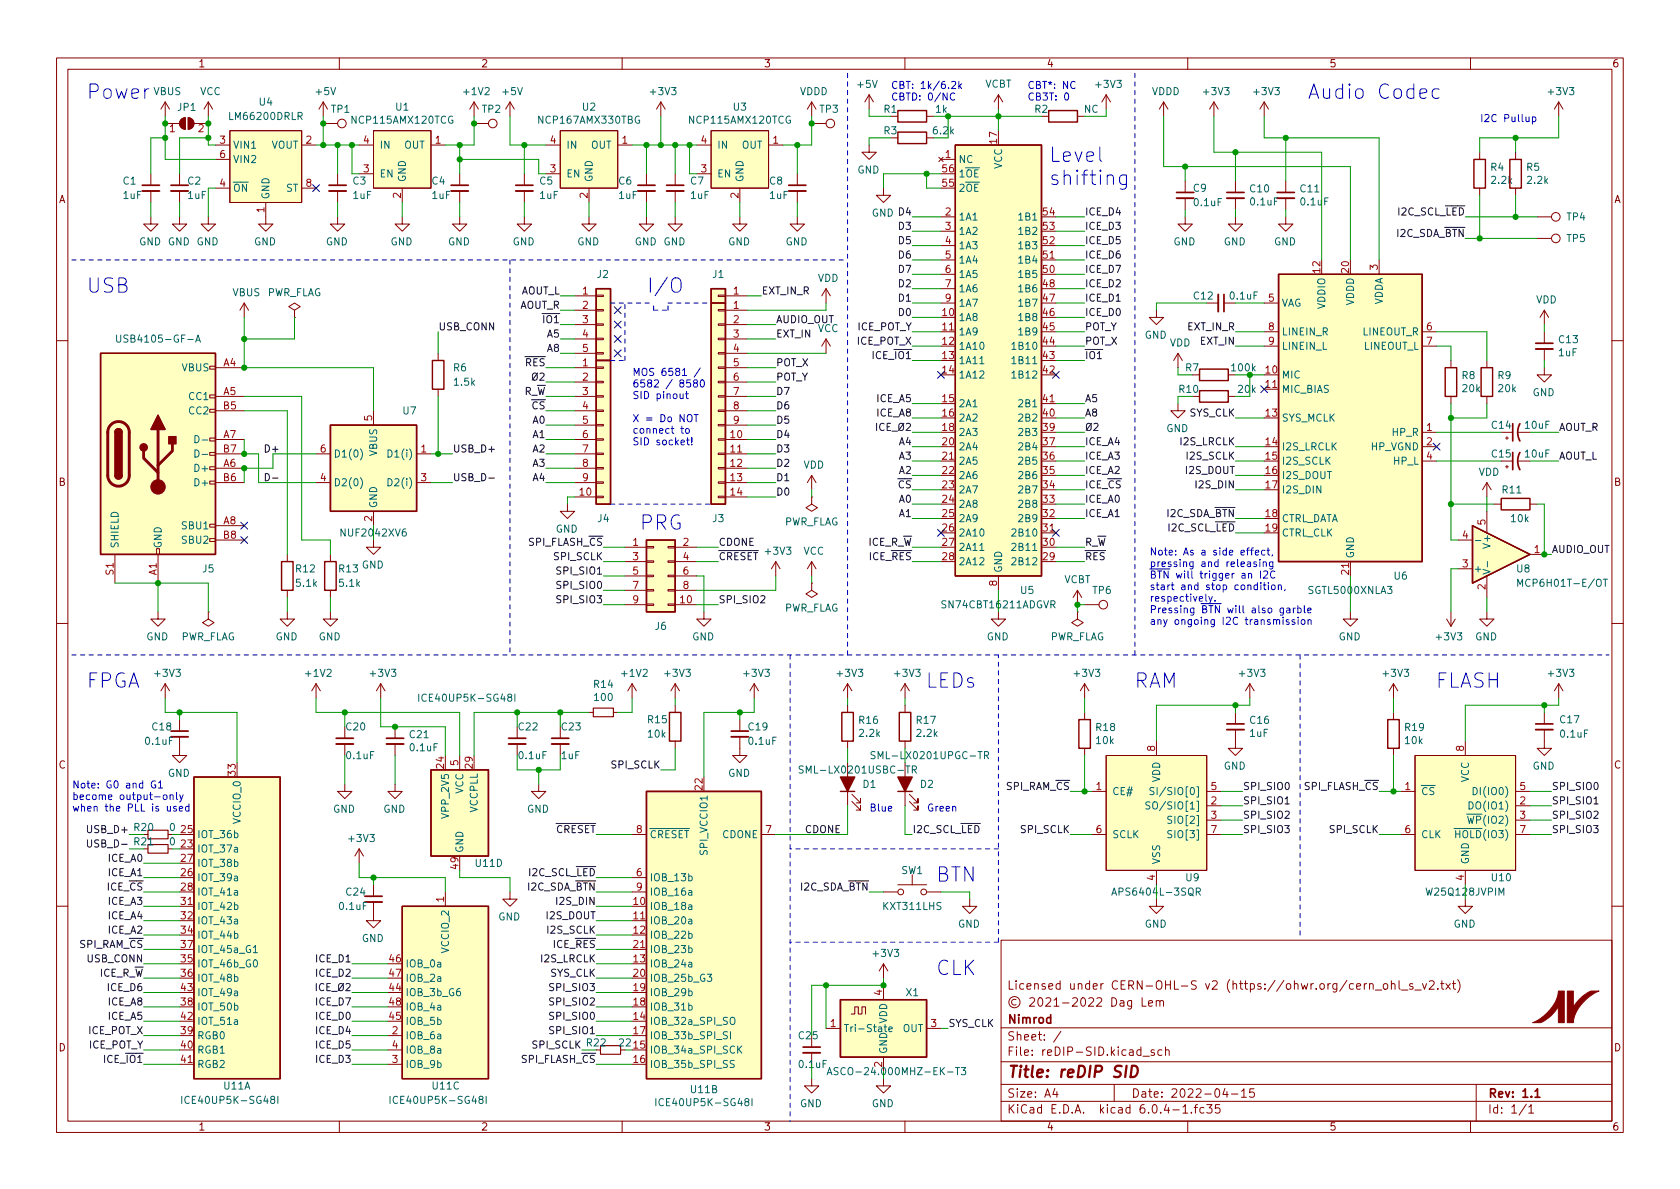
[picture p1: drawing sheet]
<svg xmlns="http://www.w3.org/2000/svg" width="297mm" height="210mm" viewBox="0 0 297 210" stroke-linecap="round" stroke-linejoin="round" font-family="sans-serif">
<defs><g id="words">
<g font-size="3.5" fill="#0000c2">
<text x="15.2" y="17.5">Power</text>
<text x="231.1" y="17.5">Audio Codec</text>
<text x="185.4" y="28.7">Level</text>
<text x="185.4" y="32.7">shifting</text>
<text x="15.2" y="51.8">USB</text>
<text x="114.3" y="51.8">I/O</text>
<text x="113" y="93.7">PRG</text>
<text x="15.2" y="121.6">FPGA</text>
<text x="163.7" y="121.6">LEDs</text>
<text x="200.2" y="121.6">RAM</text>
<text x="253.6" y="121.6">FLASH</text>
<text x="165.5" y="155.9">BTN</text>
<text x="165.5" y="172.4">CLK</text>
</g>
<text font-size="2.8" fill="#840000" x="178" y="190.6">Title: reDIP SID</text>
<g font-size="2.1" fill="#840000">
<text x="178" y="175">Licensed under CERN-OHL-S v2 (https://ohwr.org/cern_ohl_s_v2.txt)</text>
<text x="178" y="184">Sheet: /</text>
<text x="178" y="181">Nimrod</text>
<text x="178" y="186.7">File: reDIP-SID.kicad_sch</text>
<text x="178" y="196.9">KiCad E.D.A. kicad 6.0.4-1.fc35</text>
<text x="178" y="194.1">Size: A4</text>
<text x="200" y="194.1">Date: 2022-04-15</text>
<text x="263" y="194.1">Rev: 1.1</text>
<text x="263" y="196.9">Id: 1/1</text>
</g>
<g font-size="1.8" fill="#840000">
<text x="35" y="11.9">1</text>
<text x="85" y="11.9">2</text>
<text x="135" y="11.9">3</text>
<text x="185" y="11.9">4</text>
<text x="235" y="11.9">5</text>
<text x="285" y="11.9">6</text>
<text x="10.3" y="35.9">A</text>
<text x="285.3" y="35.9">A</text>
<text x="10.3" y="85.9">B</text>
<text x="285.3" y="85.9">B</text>
<text x="10.3" y="135.9">C</text>
<text x="285.3" y="135.9">C</text>
<text x="10.3" y="185.9">D</text>
<text x="285.3" y="185.9">D</text>
<text x="35" y="199.9">1</text>
<text x="85" y="199.9">2</text>
<text x="135" y="199.9">3</text>
<text x="185" y="199.9">4</text>
<text x="235" y="199.9">5</text>
<text x="285" y="199.9">6</text>
</g>
<g font-size="1.8" fill="#006464">
<text x="27.1" y="16.8">VBUS</text>
<text x="35.3" y="16.8">VCC</text>
<text x="55.9" y="16.8">+5V</text>
<text x="82.1" y="16.8">+1V2</text>
<text x="89" y="16.8">+5V</text>
<text x="115.1" y="16.8">+3V3</text>
<text x="141.4" y="16.8">VDDD</text>
<text x="151.7" y="15.5">+5V</text>
<text x="174.1" y="15.5">VCBT</text>
<text x="193.9" y="15.5">+3V3</text>
<text x="203.6" y="16.8">VDDD</text>
<text x="212.9" y="16.8">+3V3</text>
<text x="221.8" y="16.8">+3V3</text>
<text x="273.9" y="16.8">+3V3</text>
<text x="31.4" y="19.6">JP1</text>
<text x="40.8" y="21.2">LM66200DRLR</text>
<text x="45.9" y="18.7">U4</text>
<text x="58.6" y="19.9">TP1</text>
<text x="62.5" y="21.9">NCP115AMX120TCG</text>
<text x="70" y="19.6">U1</text>
<text x="85.3" y="19.9">TP2</text>
<text x="95.5" y="21.9">NCP167AMX330TBG</text>
<text x="103" y="19.6">U2</text>
<text x="122.2" y="21.9">NCP115AMX120TCG</text>
<text x="129.7" y="19.6">U3</text>
<text x="145" y="19.9">TP3</text>
<text x="156.3" y="19.9">R1</text>
<text x="156.3" y="23.7">R3</text>
<text x="165.5" y="19.9">1k</text>
<text x="183" y="19.9">R2</text>
<text x="191.7" y="19.9">NC</text>
<text x="41.1" y="26.3">VIN1</text>
<text x="41.1" y="28.8">VIN2</text>
<text x="47.9" y="26.3">VOUT</text>
<text x="67.1" y="26.3">IN</text>
<text x="71.5" y="26.3">OUT</text>
<text x="100.1" y="26.3">IN</text>
<text x="104.5" y="26.3">OUT</text>
<text x="126.7" y="26.3">IN</text>
<text x="131.1" y="26.3">OUT</text>
<text x="169.4" y="28.8">NC</text>
<text x="177.2" y="29.9" transform="rotate(-90 177.2 29.9)">VCC</text>
<text x="21.8" y="32.6">C1</text>
<text x="21.8" y="35.2">1uF</text>
<text x="33.2" y="32.6">C2</text>
<text x="33.3" y="35.2">1uF</text>
<text x="41.1" y="33.9">~{ON}</text>
<text x="47.6" y="35.3" transform="rotate(-90 47.6 35.3)">GND</text>
<text x="50.6" y="33.9">ST</text>
<text x="62.5" y="35.2">1uF</text>
<text x="67.1" y="31.4">EN</text>
<text x="71.8" y="32.3" transform="rotate(-90 71.8 32.3)">GND</text>
<text x="76.4" y="32.6">C4</text>
<text x="76.4" y="35.2">1uF</text>
<text x="95.5" y="35.2">1uF</text>
<text x="100.1" y="31.4">EN</text>
<text x="104.8" y="32.3" transform="rotate(-90 104.8 32.3)">GND</text>
<text x="109.4" y="32.6">C6</text>
<text x="109.5" y="35.2">1uF</text>
<text x="122.2" y="35.2">1uF</text>
<text x="126.7" y="31.4">EN</text>
<text x="131.4" y="32.3" transform="rotate(-90 131.4 32.3)">GND</text>
<text x="136.1" y="32.6">C8</text>
<text x="136.1" y="35.2">1uF</text>
<text x="151.6" y="30.7">GND</text>
<text x="169.4" y="33.9">2~{OE}</text>
<text x="169.4" y="31.4">1~{OE}</text>
<text x="211" y="33.9">C9</text>
<text x="221.1" y="34">C10</text>
<text x="230" y="34">C11</text>
<text x="263.6" y="30.2">R4</text>
<text x="263.8" y="32.5">2.2k</text>
<text x="269.9" y="30.2">R5</text>
<text x="270.1" y="32.5">2.2k</text>
<text x="169.4" y="39">1A1</text>
<text x="169.4" y="41.5">1A2</text>
<text x="180.4" y="41.5">1B2</text>
<text x="180.4" y="39">1B1</text>
<text x="211.2" y="36.4">0.1uF</text>
<text x="221.2" y="36.3">0.1uF</text>
<text x="230.1" y="36.3">0.1uF</text>
<text x="277" y="39">TP4</text>
<text x="24.6" y="43.4">GND GND GND</text>
<text x="44.9" y="43.4">GND</text>
<text x="57.6" y="43.4">GND</text>
<text x="69" y="43.4">GND</text>
<text x="79.2" y="43.4">GND</text>
<text x="90.6" y="43.4">GND</text>
<text x="102" y="43.4">GND</text>
<text x="112.2" y="43.4">GND GND</text>
<text x="128.7" y="43.4">GND</text>
<text x="138.9" y="43.4">GND</text>
<text x="169.4" y="44.1">1A3</text>
<text x="169.4" y="46.6">1A4</text>
<text x="180.4" y="46.6">1B4</text>
<text x="180.4" y="44.1">1B3</text>
<text x="207.5" y="43.4">GND</text>
<text x="216.3" y="43.4">GND</text>
<text x="225.2" y="43.4">GND</text>
<text x="277" y="42.8">TP5</text>
<text x="41.1" y="52.4">VBUS PWR_FLAG</text>
<text x="105.6" y="49.1">J2</text>
<text x="126" y="49.1">J1</text>
<text x="144.6" y="49.8">VDD</text>
<text x="169.4" y="49.1">1A5</text>
<text x="169.4" y="51.7">1A6</text>
<text x="180.4" y="51.7">1B6</text>
<text x="180.4" y="49.1">1B5</text>
<text x="211.1" y="53">C12</text>
<text x="217.6" y="53">0.1uF</text>
<text x="271.6" y="53.6">VDD</text>
<text x="144.6" y="58.7">VCC</text>
<text x="169.4" y="56.8">1A8</text>
<text x="169.4" y="59.3">1A9</text>
<text x="169.4" y="54.2">1A7</text>
<text x="180.4" y="59.3">1B9</text>
<text x="180.4" y="56.8">1B8</text>
<text x="180.4" y="54.2">1B7</text>
<text x="202.4" y="59.9">GND</text>
<text x="226.6" y="54.2">VAG</text>
<text x="226.6" y="59.3">LINEIN_R</text>
<text x="234.3" y="54.6" transform="rotate(-90 234.3 54.6)">VDDIO</text>
<text x="239.4" y="54" transform="rotate(-90 239.4 54)">VDDD</text>
<text x="240.9" y="59.3">LINEOUT_R</text>
<text x="244.5" y="54" transform="rotate(-90 244.5 54)">VDDA</text>
<text x="21.7" y="60.6">USB4105-GF-A</text>
<text x="32.2" y="65.7">VBUS</text>
<text x="80.2" y="65.7">R6</text>
<text x="169.4" y="61.8">1A10</text>
<text x="169.4" y="64.4">1A11</text>
<text x="179.4" y="64.4">1B11</text>
<text x="179.4" y="61.8">1B10</text>
<text x="206.8" y="61.3">VDD</text>
<text x="209.6" y="65.7">R7</text>
<text x="226.6" y="61.8">LINEIN_L</text>
<text x="241.1" y="61.8">LINEOUT_L</text>
<text x="275.6" y="63">1uF</text>
<text x="275.7" y="60.7">C13</text>
<text x="33.5" y="70.7">CC1</text>
<text x="80.4" y="68.2">1.5k</text>
<text x="169.4" y="66.9">1A12</text>
<text x="179.4" y="66.9">1B12</text>
<text x="226.6" y="66.9">MIC</text>
<text x="226.6" y="69.5">MIC_BIAS</text>
<text x="258.5" y="67">R8</text>
<text x="258.6" y="69.3">20k</text>
<text x="264.9" y="67">R9</text>
<text x="265" y="69.3">20k</text>
<text x="271" y="70">GND</text>
<text x="33.5" y="73.3">CC2</text>
<text x="71.3" y="73.3">U7</text>
<text x="169.4" y="72">2A1</text>
<text x="169.4" y="74.5">2A2</text>
<text x="169.4" y="77.1">2A3</text>
<text x="180.4" y="77.1">2B3</text>
<text x="180.4" y="74.5">2B2</text>
<text x="180.4" y="72">2B1</text>
<text x="206.2" y="76.4">GND</text>
<text x="226.6" y="74.5">SYS_MCLK</text>
<text x="246.2" y="77.1">HP_R</text>
<text x="263.8" y="75.8">C14</text>
<text x="269.7" y="75.8">10uF</text>
<text x="34.8" y="83.4">D+</text>
<text x="58.9" y="80.9">D1(0)</text>
<text x="66.7" y="80.6" transform="rotate(-90 66.7 80.6)">VBUS</text>
<text x="69.2" y="80.9">D1(i)</text>
<text x="142" y="82.8">VDD</text>
<text x="169.4" y="79.6">2A4</text>
<text x="169.4" y="82.2">2A5</text>
<text x="180.4" y="82.2">2B5</text>
<text x="180.4" y="79.6">2B4</text>
<text x="226.6" y="79.6">I2S_LRCLK</text>
<text x="226.6" y="82.2">I2S_SCLK</text>
<text x="242.4" y="79.6">HP_VGND</text>
<text x="246.4" y="82.2">HP_L</text>
<text x="263.8" y="80.9">C15</text>
<text x="269.7" y="80.9">10uF</text>
<text x="34.8" y="86">D+</text>
<text x="58.9" y="86">D2(0)</text>
<text x="66.7" y="89.9" transform="rotate(-90 66.7 89.9)">GND</text>
<text x="69.2" y="86">D2(i)</text>
<text x="169.4" y="84.7">2A6</text>
<text x="169.4" y="87.2">2A7</text>
<text x="169.4" y="89.8">2A8</text>
<text x="180.4" y="89.8">2B8</text>
<text x="180.4" y="87.2">2B7</text>
<text x="180.4" y="84.7">2B6</text>
<text x="226.6" y="84.7">I2S_DOUT</text>
<text x="226.6" y="87.2">I2S_DIN</text>
<text x="261.4" y="84.1">VDD</text>
<text x="265.7" y="87.2">R11</text>
<text x="32.4" y="93.6">SBU1</text>
<text x="60.6" y="94.9">NUF2042XV6</text>
<text x="98.2" y="94.2">GND</text>
<text x="105.7" y="92.3">J4</text>
<text x="126" y="92.3">J3</text>
<text x="138.5" y="92.9">PWR_FLAG</text>
<text x="169.4" y="92.3">2A9</text>
<text x="169.4" y="94.9">2A10</text>
<text x="179.4" y="94.9">2B10</text>
<text x="180.4" y="92.3">2B9</text>
<text x="226.6" y="92.3">CTRL_DATA</text>
<text x="226.6" y="94.9">CTRL_CLK</text>
<text x="267.2" y="92.3">10k</text>
<text x="21" y="97" transform="rotate(-90 21 97)">SHIELD</text>
<text x="28.6" y="97" transform="rotate(-90 28.6 97)">GND</text>
<text x="32.4" y="96.1">SBU2</text>
<text x="35.8" y="101.2">J5</text>
<text x="52.4" y="101.2">R12</text>
<text x="60" y="101.2">R13</text>
<text x="63.9" y="100.5">GND</text>
<text x="135.5" y="98.1">+3V3</text>
<text x="142" y="98.1">VCC</text>
<text x="169.4" y="97.4">2A11</text>
<text x="169.4" y="99.9">2A12</text>
<text x="177.2" y="101.3" transform="rotate(-90 177.2 101.3)">GND</text>
<text x="179.4" y="99.9">2B12</text>
<text x="179.4" y="97.4">2B11</text>
<text x="239.4" y="98.8" transform="rotate(-90 239.4 98.8)">GND</text>
<text x="260.5" y="101.2">+</text>
<text x="263.5" y="96.6" transform="rotate(-90 263.5 96.6)">V+</text>
<text x="268.2" y="101.2">U8</text>
<text x="52.5" y="103.8">5.1k</text>
<text x="60.1" y="103.8">5.1k</text>
<text x="166.8" y="107.6">SN74CBT16211ADGVR</text>
<text x="180.5" y="105">U5</text>
<text x="188.1" y="103.1">VCBT</text>
<text x="193.2" y="105">TP6</text>
<text x="231.5" y="105">SGTL5000XNLA3</text>
<text x="246.5" y="102.5">U6</text>
<text x="269.2" y="103.8">MCP6H01T-E/OT</text>
<text x="25.8" y="113.2">GND</text>
<text x="31.9" y="113.2">PWR_FLAG</text>
<text x="48.7" y="113.2">GND</text>
<text x="56.3" y="113.2">GND</text>
<text x="115.9" y="111.4">J6</text>
<text x="122.4" y="113.2">GND</text>
<text x="138.5" y="108.1">PWR_FLAG</text>
<text x="174.4" y="113.2">GND</text>
<text x="185.5" y="113.2">PWR_FLAG</text>
<text x="236.7" y="113.2">GND</text>
<text x="254.1" y="113.2">+3V3</text>
<text x="260.8" y="113.2">GND</text>
<text x="27.5" y="119.7">+3V3</text>
<text x="54.2" y="119.7">+1V2</text>
<text x="65.6" y="119.7">+3V3</text>
<text x="110.1" y="119.7">+1V2</text>
<text x="117.7" y="119.7">+3V3</text>
<text x="131.6" y="119.7">+3V3</text>
<text x="148.2" y="119.7">+3V3</text>
<text x="158.3" y="119.7">+3V3</text>
<text x="190.1" y="119.7">+3V3</text>
<text x="219.3" y="119.7">+3V3</text>
<text x="244.7" y="119.7">+3V3</text>
<text x="273.9" y="119.7">+3V3</text>
<text x="74.9" y="124.1">ICE40UP5K-SG48I</text>
<text x="105.1" y="121.6">R14</text>
<text x="105.2" y="123.9">100</text>
<text x="25.8" y="131.7">0.1uF</text>
<text x="27" y="129.2">C18</text>
<text x="61.3" y="129.2">C20</text>
<text x="72.5" y="130.5">C21</text>
<text x="91.7" y="129.2">C22</text>
<text x="99.4" y="129.2">C23</text>
<text x="114.6" y="127.9">R15</text>
<text x="114.6" y="130.4">10k</text>
<text x="132.4" y="129.2">C19</text>
<text x="132.5" y="131.7">0.1uF</text>
<text x="151.9" y="128">R16</text>
<text x="152" y="130.3">2.2k</text>
<text x="162.1" y="128">R17</text>
<text x="162.2" y="130.3">2.2k</text>
<text x="193.8" y="129.3">R18</text>
<text x="193.9" y="131.6">10k</text>
<text x="221" y="130.3">1uF</text>
<text x="221.1" y="128">C16</text>
<text x="248.5" y="129.3">R19</text>
<text x="248.5" y="131.6">10k</text>
<text x="275.9" y="127.9">C17</text>
<text x="276" y="130.4">0.1uF</text>
<text x="29.7" y="137.4">GND</text>
<text x="61.4" y="134.2">0.1uF</text>
<text x="72.6" y="132.8">0.1uF</text>
<text x="91.8" y="134.2">0.1uF</text>
<text x="99.3" y="134.2">1uF</text>
<text x="128.7" y="137.4">GND</text>
<text x="142.4" y="136.8">SML-LX0201USBC-TR</text>
<text x="216.3" y="136.1">GND</text>
<text x="271" y="136.1">GND</text>
<text x="58.9" y="143.7">GND</text>
<text x="67.8" y="143.7">GND</text>
<text x="81.9" y="140.4" transform="rotate(-90 81.9 140.4)">VCC</text>
<text x="84.5" y="143.7" transform="rotate(-90 84.5 143.7)">VCCPLL</text>
<text x="93.2" y="143.7">GND</text>
<text x="152.6" y="139.3">D1</text>
<text x="162.7" y="139.3">D2</text>
<text x="196.6" y="140.6">CE#</text>
<text x="204.1" y="143.1">SO/SIO[1]</text>
<text x="205" y="140.6">SI/SIO[0]</text>
<text x="205.1" y="138.3" transform="rotate(-90 205.1 138.3)">VDD</text>
<text x="251.2" y="140.6">~{CS}</text>
<text x="259.7" y="138.3" transform="rotate(-90 259.7 138.3)">VCC</text>
<text x="260.3" y="143.1">DO(IO1)</text>
<text x="261.2" y="140.6">DI(IO0)</text>
<text x="30" y="146.9">0</text>
<text x="30" y="149.5">0</text>
<text x="34.8" y="148.2">IOT_36b</text>
<text x="42.5" y="145.5" transform="rotate(-90 42.5 145.5)">VCCIO_0</text>
<text x="61.8" y="148.9">+3V3</text>
<text x="79.4" y="144.3" transform="rotate(-90 79.4 144.3)">VPP_2V5</text>
<text x="114.8" y="148.2">~{CRESET}</text>
<text x="127.7" y="148.2">CDONE</text>
<text x="196.6" y="148.2">SCLK</text>
<text x="207.1" y="145.7">SIO[2]</text>
<text x="207.1" y="148.2">SIO[3]</text>
<text x="251.2" y="148.2">CLK</text>
<text x="256.5" y="148.2">~{HOLD}(IO3)</text>
<text x="258.7" y="145.7">~{WP}(IO2)</text>
<text x="34.8" y="150.7">IOT_37a</text>
<text x="34.8" y="155.8">IOT_39a</text>
<text x="34.8" y="153.3">IOT_38b</text>
<text x="81.9" y="150.9" transform="rotate(-90 81.9 150.9)">GND</text>
<text x="84.1" y="153.3">U11D</text>
<text x="114.8" y="155.8">IOB_13b</text>
<text x="125.1" y="150.9" transform="rotate(-90 125.1 150.9)">SPI_VCCIO1</text>
<text x="159.4" y="154.6">SW1</text>
<text x="205.1" y="152.9" transform="rotate(-90 205.1 152.9)">VSS</text>
<text x="209.7" y="155.8">U9</text>
<text x="259.7" y="152.9" transform="rotate(-90 259.7 152.9)">GND</text>
<text x="263.8" y="155.8">U10</text>
<text x="34.8" y="158.4">IOT_41a</text>
<text x="34.8" y="160.9">IOT_42b</text>
<text x="60.1" y="160.9">0.1uF</text>
<text x="61.3" y="158.4">C24</text>
<text x="114.8" y="160.9">IOB_18a</text>
<text x="114.8" y="158.4">IOB_16a</text>
<text x="156.3" y="160.9">KXT311LHS</text>
<text x="34.8" y="163.4">IOT_43a</text>
<text x="34.8" y="166">IOT_44b</text>
<text x="63.9" y="166.6">GND</text>
<text x="88.1" y="162.8">GND</text>
<text x="114.8" y="163.4">IOB_20a</text>
<text x="114.8" y="166">IOB_22b</text>
<text x="169.4" y="164">GND</text>
<text x="202.4" y="164">GND</text>
<text x="257" y="164">GND</text>
<text x="34.8" y="171.1">IOT_46b_G0</text>
<text x="34.8" y="173.6">IOT_48b</text>
<text x="34.8" y="168.5">IOT_45a_G1</text>
<text x="71.6" y="171.1">IOB_0a</text>
<text x="71.6" y="173.6">IOB_2a</text>
<text x="79.4" y="168.3" transform="rotate(-90 79.4 168.3)">VCCIO_2</text>
<text x="114.8" y="171.1">IOB_24a</text>
<text x="114.8" y="173.6">IOB_25b_G3</text>
<text x="114.8" y="168.5">IOB_23b</text>
<text x="154.5" y="169.2">+3V3</text>
<text x="34.8" y="178.7">IOT_50b</text>
<text x="34.8" y="176.1">IOT_49a</text>
<text x="71.6" y="176.1">IOB_3b_G6</text>
<text x="71.6" y="178.7">IOB_4a</text>
<text x="114.8" y="178.7">IOB_31b</text>
<text x="114.8" y="176.1">IOB_29b</text>
<text x="160.2" y="176.1">X1</text>
<text x="34.8" y="183.8">RGB0</text>
<text x="34.8" y="181.2">IOT_51a</text>
<text x="71.6" y="183.8">IOB_6a</text>
<text x="71.6" y="181.2">IOB_5b</text>
<text x="109.5" y="185">22</text>
<text x="114.8" y="181.2">IOB_32a_SPI_SO</text>
<text x="114.8" y="183.8">IOB_33b_SPI_SI</text>
<text x="141.3" y="183.8">C25</text>
<text x="149.1" y="182.5">Tri-State</text>
<text x="156.8" y="181" transform="rotate(-90 156.8 181)">VDD</text>
<text x="159.6" y="182.5">OUT</text>
<text x="34.8" y="186.3">RGB1</text>
<text x="34.8" y="188.8">RGB2</text>
<text x="71.6" y="188.8">IOB_9b</text>
<text x="71.6" y="186.3">IOB_8a</text>
<text x="114.8" y="186.3">IOB_34a_SPI_SCK</text>
<text x="114.8" y="188.8">IOB_35b_SPI_SS</text>
<text x="141.4" y="188.8">0.1uF</text>
<text x="156.8" y="186.4" transform="rotate(-90 156.8 186.4)">GND</text>
<text x="33" y="195.2">ICE40UP5K-SG48I</text>
<text x="39.6" y="192.7">U11A</text>
<text x="69.8" y="195.2">ICE40UP5K-SG48I</text>
<text x="76.5" y="192.7">U11C</text>
<text x="116.8" y="195.6">ICE40UP5K-SG48I</text>
<text x="122.2" y="193.3">U11B</text>
<text x="141.4" y="195.8">GND</text>
<text x="154.1" y="195.8">GND</text>
</g>
<g font-size="1.8" fill="#0000c2">
<text x="157.5" y="15.7">CBT: 1k/6.2k</text>
<text x="157.5" y="17.8">CBTD: 0/NC</text>
<text x="181.6" y="15.7">CBT*: NC</text>
<text x="181.6" y="17.8">CB3T: 0</text>
<text x="261.6" y="21.6">I2C Pullup</text>
<text x="111.8" y="66.5">MOS 6581 /</text>
<text x="111.8" y="68.5">6582 / 8580</text>
<text x="111.8" y="70.5">SID pinout</text>
<text x="111.8" y="74.6">X = Do NOT</text>
<text x="111.8" y="76.7">connect to</text>
<text x="111.8" y="78.7">SID socket!</text>
<text x="203.2" y="98.2">Note: As a side effect,</text>
<text x="203.2" y="100.3">pressing and releasing</text>
<text x="203.2" y="102.3">~{BTN} will trigger an I2C</text>
<text x="203.2" y="104.3">start and stop condition,</text>
<text x="203.2" y="106.4">respectively.</text>
<text x="203.2" y="108.4">Pressing ~{BTN} will also garble</text>
<text x="203.2" y="110.5">any ongoing I2C transmission</text>
<text x="12.7" y="139.4">Note: G0 and G1</text>
<text x="12.7" y="141.5">become output-only</text>
<text x="12.7" y="143.5">when the PLL is used</text>
<text x="153.7" y="143.5">Blue</text>
<text x="163.8" y="143.5">Green</text>
</g>
<g font-size="1.8" fill="#a90000">
<text x="30" y="23.4">1</text>
<text x="35.1" y="23.4">2</text>
<text x="38.9" y="25.4">3</text>
<text x="38.9" y="27.9">6</text>
<text x="54.1" y="25.4">2</text>
<text x="64.3" y="25.4">4</text>
<text x="77" y="25.4">1</text>
<text x="97.3" y="25.4">4</text>
<text x="110" y="25.4">1</text>
<text x="124" y="25.4">4</text>
<text x="136.7" y="25.4">1</text>
<text x="167.1" y="27.9">1</text>
<text x="176.3" y="25.4" transform="rotate(-90 176.3 25.4)">17</text>
<text x="38.9" y="33">4</text>
<text x="54.1" y="33">8</text>
<text x="64.3" y="30.5">3</text>
<text x="70.9" y="35" transform="rotate(-90 70.9 35)">2</text>
<text x="97.3" y="30.5">3</text>
<text x="103.9" y="35" transform="rotate(-90 103.9 35)">2</text>
<text x="124" y="30.5">3</text>
<text x="130.6" y="35" transform="rotate(-90 130.6 35)">2</text>
<text x="166.7" y="33">55</text>
<text x="166.7" y="30.5">56</text>
<text x="46.7" y="37.6" transform="rotate(-90 46.7 37.6)">1</text>
<text x="167.1" y="38.1">2</text>
<text x="167.1" y="40.6">3</text>
<text x="184.4" y="40.6">53</text>
<text x="184.4" y="38.1">54</text>
<text x="167.1" y="43.2">4</text>
<text x="167.1" y="45.7">5</text>
<text x="184.4" y="45.7">51</text>
<text x="184.4" y="43.2">52</text>
<text x="243.6" y="47.7" transform="rotate(-90 243.6 47.7)">3</text>
<text x="103" y="52.1">1</text>
<text x="129.7" y="52.1">1</text>
<text x="167.1" y="48.3">6</text>
<text x="167.1" y="50.8">7</text>
<text x="167.1" y="53.3">9</text>
<text x="184.4" y="53.3">47</text>
<text x="184.4" y="50.8">48</text>
<text x="184.4" y="48.3">50</text>
<text x="224.3" y="53.3">5</text>
<text x="233.4" y="48.2" transform="rotate(-90 233.4 48.2)">12</text>
<text x="238.5" y="48.2" transform="rotate(-90 238.5 48.2)">20</text>
<text x="103" y="54.6">2</text>
<text x="103" y="57.1">3</text>
<text x="103" y="59.7">4</text>
<text x="129.7" y="54.6">1</text>
<text x="129.7" y="57.1">2</text>
<text x="129.7" y="59.7">3</text>
<text x="166.7" y="55.9">10</text>
<text x="166.7" y="58.4">11</text>
<text x="184.4" y="58.4">45</text>
<text x="184.4" y="55.9">46</text>
<text x="224.3" y="58.4">8</text>
<text x="252.2" y="58.4">6</text>
<text x="39.5" y="64.8">A4</text>
<text x="103" y="62.2">5</text>
<text x="103" y="64.8">1</text>
<text x="129.7" y="62.2">4</text>
<text x="129.7" y="64.8">5</text>
<text x="166.7" y="61">12</text>
<text x="166.7" y="63.5">13</text>
<text x="184.4" y="63.5">43</text>
<text x="184.4" y="61">44</text>
<text x="224.3" y="61">9</text>
<text x="252.2" y="61">7</text>
<text x="39.5" y="69.8">A5</text>
<text x="103" y="67.3">2</text>
<text x="103" y="69.8">3</text>
<text x="129.7" y="67.3">6</text>
<text x="129.7" y="69.8">7</text>
<text x="166.7" y="66">14</text>
<text x="166.7" y="71.1">15</text>
<text x="184.4" y="71.1">41</text>
<text x="184.4" y="66">42</text>
<text x="223.8" y="66">10</text>
<text x="223.8" y="68.6">11</text>
<text x="39.5" y="77.5">A7</text>
<text x="39.5" y="72.4">B5</text>
<text x="65.8" y="74.4" transform="rotate(-90 65.8 74.4)">5</text>
<text x="103" y="72.4">4</text>
<text x="103" y="74.9">5</text>
<text x="103" y="77.5">6</text>
<text x="129.2" y="77.5">10</text>
<text x="129.7" y="72.4">8</text>
<text x="129.7" y="74.9">9</text>
<text x="166.7" y="73.7">16</text>
<text x="166.7" y="76.2">18</text>
<text x="184.4" y="76.2">39</text>
<text x="184.4" y="73.7">40</text>
<text x="223.8" y="73.7">13</text>
<text x="252.2" y="76.2">1</text>
<text x="39.5" y="82.5">A6</text>
<text x="39.5" y="80">B7</text>
<text x="56.7" y="80">6</text>
<text x="74.4" y="80">1</text>
<text x="103" y="80">7</text>
<text x="103" y="82.5">8</text>
<text x="129.2" y="80">11</text>
<text x="129.2" y="82.5">12</text>
<text x="166.7" y="78.7">20</text>
<text x="166.7" y="81.3">21</text>
<text x="166.7" y="83.8">22</text>
<text x="184.4" y="83.8">35</text>
<text x="184.4" y="81.3">36</text>
<text x="184.4" y="78.7">37</text>
<text x="223.8" y="78.7">14</text>
<text x="223.8" y="81.3">15</text>
<text x="223.8" y="83.8">16</text>
<text x="252.2" y="78.7">2</text>
<text x="252.2" y="81.3">4</text>
<text x="39.5" y="85.1">B6</text>
<text x="56.7" y="85.1">4</text>
<text x="74.4" y="85.1">3</text>
<text x="102.5" y="87.6">10</text>
<text x="103" y="85.1">9</text>
<text x="129.2" y="85.1">13</text>
<text x="129.2" y="87.6">14</text>
<text x="166.7" y="86.4">23</text>
<text x="166.7" y="88.9">24</text>
<text x="184.4" y="88.9">33</text>
<text x="184.4" y="86.4">34</text>
<text x="223.8" y="86.4">17</text>
<text x="39.5" y="92.7">A8</text>
<text x="39.5" y="95.2">B8</text>
<text x="65.8" y="92.2" transform="rotate(-90 65.8 92.2)">2</text>
<text x="166.7" y="91.4">25</text>
<text x="166.7" y="94">26</text>
<text x="184.4" y="94">31</text>
<text x="184.4" y="91.4">32</text>
<text x="223.8" y="91.4">18</text>
<text x="223.8" y="94">19</text>
<text x="258.6" y="95.2">4</text>
<text x="262.6" y="92.8" transform="rotate(-90 262.6 92.8)">5</text>
<text x="20.1" y="101.7" transform="rotate(-90 20.1 101.7)">S1</text>
<text x="27.7" y="101.7" transform="rotate(-90 27.7 101.7)">A1</text>
<text x="111.9" y="96.5">1</text>
<text x="111.9" y="99.1">3</text>
<text x="111.9" y="101.6">5</text>
<text x="120.8" y="96.5">2</text>
<text x="120.8" y="99.1">4</text>
<text x="120.8" y="101.6">6</text>
<text x="166.7" y="96.5">27</text>
<text x="166.7" y="99.1">28</text>
<text x="184.4" y="99.1">29</text>
<text x="184.4" y="96.5">30</text>
<text x="238.5" y="101.6" transform="rotate(-90 238.5 101.6)">21</text>
<text x="258.6" y="100.3">3</text>
<text x="271.3" y="97.8">1</text>
<text x="111.9" y="104.1">7</text>
<text x="111.9" y="106.7">9</text>
<text x="120.3" y="106.7">10</text>
<text x="120.8" y="104.1">8</text>
<text x="176.3" y="103.6" transform="rotate(-90 176.3 103.6)">8</text>
<text x="262.6" y="104.2" transform="rotate(-90 262.6 104.2)">2</text>
<text x="41.7" y="137.1" transform="rotate(-90 41.7 137.1)">33</text>
<text x="78.5" y="135.9" transform="rotate(-90 78.5 135.9)">24</text>
<text x="81" y="135.4" transform="rotate(-90 81 135.4)">5</text>
<text x="83.6" y="135.9" transform="rotate(-90 83.6 135.9)">29</text>
<text x="204.2" y="132.8" transform="rotate(-90 204.2 132.8)">8</text>
<text x="258.8" y="132.8" transform="rotate(-90 258.8 132.8)">8</text>
<text x="124.2" y="139.7" transform="rotate(-90 124.2 139.7)">22</text>
<text x="193.8" y="139.7">1</text>
<text x="214.1" y="142.2">2</text>
<text x="214.1" y="139.7">5</text>
<text x="248.4" y="139.7">1</text>
<text x="268.7" y="142.2">2</text>
<text x="268.7" y="139.7">5</text>
<text x="32" y="149.9">23</text>
<text x="32" y="147.3">25</text>
<text x="112.5" y="147.3">8</text>
<text x="135.4" y="147.3">7</text>
<text x="193.8" y="147.3">6</text>
<text x="214.1" y="144.8">3</text>
<text x="214.1" y="147.3">7</text>
<text x="248.4" y="147.3">6</text>
<text x="268.7" y="144.8">3</text>
<text x="268.7" y="147.3">7</text>
<text x="32" y="154.9">26</text>
<text x="32" y="152.4">27</text>
<text x="81" y="153.6" transform="rotate(-90 81 153.6)">49</text>
<text x="112.5" y="154.9">6</text>
<text x="204.2" y="155.7" transform="rotate(-90 204.2 155.7)">4</text>
<text x="258.8" y="155.7" transform="rotate(-90 258.8 155.7)">4</text>
<text x="32" y="157.5">28</text>
<text x="32" y="160">31</text>
<text x="78.5" y="159.5" transform="rotate(-90 78.5 159.5)">1</text>
<text x="112" y="160">10</text>
<text x="112.5" y="157.5">9</text>
<text x="32" y="162.6">32</text>
<text x="32" y="165.1">34</text>
<text x="32" y="167.6">37</text>
<text x="112" y="162.6">11</text>
<text x="112" y="165.1">12</text>
<text x="112" y="167.6">21</text>
<text x="32" y="170.2">35</text>
<text x="32" y="172.7">36</text>
<text x="68.9" y="170.2">46</text>
<text x="68.9" y="172.7">47</text>
<text x="112" y="170.2">13</text>
<text x="112" y="172.7">20</text>
<text x="32" y="177.8">38</text>
<text x="32" y="175.3">43</text>
<text x="68.9" y="175.3">44</text>
<text x="68.9" y="177.8">48</text>
<text x="112" y="177.8">18</text>
<text x="112" y="175.3">19</text>
<text x="156" y="176" transform="rotate(-90 156 176)">4</text>
<text x="32" y="182.9">39</text>
<text x="32" y="185.4">40</text>
<text x="32" y="180.3">42</text>
<text x="68.9" y="180.3">45</text>
<text x="69.4" y="182.9">2</text>
<text x="69.4" y="185.4">4</text>
<text x="112" y="180.3">14</text>
<text x="112" y="185.4">15</text>
<text x="112" y="182.9">17</text>
<text x="146.8" y="181.6">1</text>
<text x="164.6" y="181.6">3</text>
<text x="32" y="188">41</text>
<text x="69.4" y="188">3</text>
<text x="112" y="188">16</text>
<text x="156" y="188.7" transform="rotate(-90 156 188.7)">2</text>
</g>
<g font-size="1.8" fill="#009600">
<text x="165.1" y="23.7">6.2k</text>
<text x="62.4" y="32.6">C3</text>
<text x="95.4" y="32.6">C5</text>
<text x="122.1" y="32.6">C7</text>
<text x="217.9" y="65.7">100k</text>
<text x="208.5" y="69.5">R10</text>
<text x="219" y="69.5">20k</text>
<text x="155.1" y="134.2">SML-LX0201UPGC-TR</text>
<text x="15.8" y="147.3">USB_D+ R20</text>
<text x="16.3" y="149.8">USB_D- R21</text>
<text x="197.4" y="158.4">APS6404L-3SQR</text>
<text x="252.4" y="158.4">W25Q128JVPIM</text>
<text x="94.2" y="185.4">SPI_SCLK R22</text>
<text x="148.2" y="190.1">ASCO-24.000MHZ-EK-T3</text>
</g>
<g font-size="1.8" fill="#0f0f0f">
<text x="154.1" y="38.3">GND D4</text>
<text x="159" y="40.6">D3</text>
<text x="191.8" y="40.6">ICE_D3</text>
<text x="191.8" y="38.1">ICE_D4</text>
<text x="245.6" y="41.9">I2C_SDA_~{BTN}</text>
<text x="245.9" y="38.1">I2C_SCL_~{LED}</text>
<text x="159" y="43.2">D5</text>
<text x="159" y="45.7">D6</text>
<text x="191.8" y="45.7">ICE_D6</text>
<text x="191.8" y="43.2">ICE_D5</text>
<text x="92" y="52.1">AOUT_L</text>
<text x="134.6" y="52.1">EXT_IN_R</text>
<text x="159" y="53.3">D1</text>
<text x="159" y="50.8">D2</text>
<text x="159" y="48.2">D7</text>
<text x="191.8" y="53.3">ICE_D1</text>
<text x="191.8" y="48.2">ICE_D7</text>
<text x="191.8" y="50.8">ICE_D2</text>
<text x="77.5" y="58.4">USB_CONN</text>
<text x="91.8" y="54.6">AOUT_R</text>
<text x="94.8" y="57.1">~{IO1}</text>
<text x="96.8" y="59.7">A5</text>
<text x="137.2" y="59.7">EXT_IN</text>
<text x="137.2" y="57.1">AUDIO_OUT</text>
<text x="151.6" y="58.4">ICE_POT_Y</text>
<text x="159" y="55.9">D0</text>
<text x="191.8" y="55.9">ICE_D0</text>
<text x="191.8" y="58.4">POT_Y</text>
<text x="210" y="58.4">EXT_IN_R</text>
<text x="91.5" y="64.8">~{RES}</text>
<text x="96.8" y="62.2">A8</text>
<text x="137.2" y="64.8">POT_X</text>
<text x="151.6" y="60.9">ICE_POT_X</text>
<text x="153.1" y="63.5">ICE_~{IO1}</text>
<text x="191.8" y="60.9">POT_X</text>
<text x="191.8" y="63.5">~{IO1}</text>
<text x="212.2" y="60.9">EXT_IN</text>
<text x="91.2" y="69.8">R_~{W}</text>
<text x="137.2" y="69.8">D7</text>
<text x="137.2" y="67.3">POT_Y</text>
<text x="155.1" y="71.1">ICE_A5</text>
<text x="191.8" y="71.1">A5</text>
<text x="92.7" y="72.4">~{CS}</text>
<text x="94.3" y="74.9">A0</text>
<text x="94.3" y="77.5">A1</text>
<text x="137.2" y="77.5">D4</text>
<text x="137.2" y="74.9">D5</text>
<text x="137.2" y="72.4">D6</text>
<text x="155.1" y="73.6">ICE_A8</text>
<text x="191.8" y="73.6">A8</text>
<text x="210.3" y="73.6">SYS_CLK</text>
<text x="275.6" y="76.2">AOUT_R</text>
<text x="47.2" y="80">D+</text>
<text x="80" y="80">USB_D+</text>
<text x="94.3" y="82.5">A3</text>
<text x="94.3" y="80">A2</text>
<text x="137.2" y="80">D3</text>
<text x="137.2" y="82.5">D2</text>
<text x="159" y="78.7">A4</text>
<text x="159" y="83.8">A2</text>
<text x="159" y="81.3">A3</text>
<text x="191.8" y="78.7">ICE_A4</text>
<text x="191.8" y="83.8">ICE_A2</text>
<text x="191.8" y="81.3">ICE_A3</text>
<text x="208.8" y="78.7">I2S_LRCLK</text>
<text x="209.8" y="83.8">I2S_DOUT</text>
<text x="210" y="81.3">I2S_SCLK</text>
<text x="275.6" y="81.3">AOUT_L</text>
<text x="80" y="85.1">USB_D-</text>
<text x="94.3" y="85.1">A4</text>
<text x="137.2" y="85.1">D1</text>
<text x="137.2" y="87.6">D0</text>
<text x="157.5" y="86.3">~{CS}</text>
<text x="159" y="88.9">A0</text>
<text x="191.8" y="86.3">ICE_~{CS}</text>
<text x="191.8" y="88.9">ICE_A0</text>
<text x="211.8" y="86.3">I2S_DIN</text>
<text x="159" y="91.4">A1</text>
<text x="191.8" y="91.4">ICE_A1</text>
<text x="205" y="91.4">I2C_SDA_~{BTN}</text>
<text x="205.3" y="94">I2C_SCL_~{LED}</text>
<text x="92.1" y="96.5">SPI_FLASH_~{CS}</text>
<text x="98" y="99">SPI_SCLK</text>
<text x="98.8" y="101.6">SPI_SIO1</text>
<text x="127" y="96.5">CDONE</text>
<text x="127" y="99">~{CRESET}</text>
<text x="152.1" y="96.5">ICE_R_~{W}</text>
<text x="152.3" y="99">ICE_~{RES}</text>
<text x="191.8" y="96.5">R_~{W}</text>
<text x="191.8" y="99">~{RES}</text>
<text x="274.3" y="97.8">AUDIO_OUT</text>
<text x="98.8" y="104.1">SPI_SIO0</text>
<text x="98.8" y="106.7">SPI_SIO3</text>
<text x="127" y="106.7">SPI_SIO2</text>
<text x="108.2" y="135.9">SPI_SCLK</text>
<text x="176.6" y="139.7">SPI_RAM_~{CS}</text>
<text x="219.7" y="139.7">SPI_SIO0</text>
<text x="219.7" y="142.2">SPI_SIO1</text>
<text x="229.3" y="139.7">SPI_FLASH_~{CS}</text>
<text x="274.3" y="142.2">SPI_SIO1</text>
<text x="274.3" y="139.7">SPI_SIO0</text>
<text x="96.9" y="147.3">~{CRESET}</text>
<text x="142.2" y="147.3">CDONE</text>
<text x="161.3" y="147.3">I2C_SCL_~{LED}</text>
<text x="180.6" y="147.3">SPI_SCLK</text>
<text x="219.7" y="144.8">SPI_SIO2</text>
<text x="219.7" y="147.3">SPI_SIO3</text>
<text x="235.2" y="147.3">SPI_SCLK</text>
<text x="274.3" y="147.3">SPI_SIO3</text>
<text x="274.3" y="144.8">SPI_SIO2</text>
<text x="19.2" y="152.4">ICE_A0</text>
<text x="19.2" y="154.9">ICE_A1</text>
<text x="92.2" y="154.9">I2C_SCL_~{LED}</text>
<text x="17.6" y="157.5">ICE_~{CS}</text>
<text x="19.2" y="160">ICE_A3</text>
<text x="91.9" y="157.5">I2C_SDA_~{BTN}</text>
<text x="98.7" y="160">I2S_DIN</text>
<text x="140.2" y="157.5">I2C_SDA_~{BTN}</text>
<text x="12.7" y="167.6">SPI_RAM_~{CS}</text>
<text x="19.2" y="165.1">ICE_A2</text>
<text x="19.2" y="162.5">ICE_A4</text>
<text x="96.5" y="167.6">ICE_~{RES}</text>
<text x="96.8" y="162.5">I2S_DOUT</text>
<text x="97" y="165.1">I2S_SCLK</text>
<text x="15.5" y="170.2">USB_CONN</text>
<text x="16.2" y="172.7">ICE_R_~{W}</text>
<text x="56" y="170.2">ICE_D1</text>
<text x="56" y="172.7">ICE_D2</text>
<text x="95.8" y="170.2">I2S_LRCLK</text>
<text x="97.3" y="172.7">SYS_CLK</text>
<text x="19.2" y="175.2">ICE_D6</text>
<text x="19.2" y="177.8">ICE_A8</text>
<text x="56" y="177.8">ICE_D7</text>
<text x="97.5" y="177.8">SPI_SIO2</text>
<text x="97.5" y="175.2">SPI_SIO3</text>
<text x="15.7" y="185.4">ICE_POT_Y</text>
<text x="15.7" y="182.9">ICE_POT_X</text>
<text x="19.2" y="180.3">ICE_A5</text>
<text x="56" y="182.9">ICE_D4</text>
<text x="56" y="180.3">ICE_D0</text>
<text x="56" y="185.4">ICE_D5</text>
<text x="97.5" y="182.9">SPI_SIO1</text>
<text x="97.5" y="180.3">SPI_SIO0</text>
<text x="167.6" y="181.6">SYS_CLK</text>
<text x="17.2" y="187.9">ICE_~{IO1}</text>
<text x="56" y="187.9">ICE_D3</text>
<text x="90.9" y="187.9">SPI_FLASH_~{CS}</text>
</g>
</g></defs>
<g fill="none" stroke="#840000" stroke-width=".18">
<path d="M10 10.2h277v190.1h-277zM12 12.2h273v186.1h-273zM29.2 18v2.6M29.2 18l-.8 1.3M29.2 18l.8 1.3M36.8 18l-.7 1.3M36.8 18v2.6M36.8 18l.8 1.3M57.1 18l-.7 1.3M57.1 18v2.6M57.1 18l.8 1.3M60 10.2v2"/>
<path d="M83.8 18l-.7 1.3M83.8 18v2.6M83.8 18l.8 1.3M90.2 18l-.8 1.3M90.2 18v2.6M90.2 18l.7 1.3M110 10.2v2M116.8 18l-.7 1.3M116.8 18v2.6M116.8 18l.8 1.3M143.5 18v2.6M143.5 18l-.8 1.3"/>
<path d="M143.5 18l.8 1.3M153.7 16.8l.7 1.2M153.7 16.8v2.5M153.7 16.8l-.8 1.2M160 10.2v2M176.5 16.8v2.5M176.5 16.8l-.7 1.2M176.5 16.8l.8 1.2M195.6 16.8l-.8 1.2M195.6 16.8v2.5M195.6 16.8l.7 1.2M205.7 18l-.7 1.3"/>
<path d="M205.7 18v2.6M205.7 18l.8 1.3M210 10.2v2M214.6 18l-.7 1.3M214.6 18v2.6M214.6 18l.8 1.3M223.5 18l-.7 1.3M223.5 18v2.6M223.5 18l.8 1.3M260 10.2v2M275.6 18v2.6M275.6 18l-.8 1.3"/>
<path d="M275.6 18l.8 1.3M26.7 38.3v1.3h-1.3l1.3 1.3 1.2-1.3h-1.2M26.7 30.7v2.1M26.7 33.8v2M29.2 21.8h2.5M31.7 38.3v1.3h-1.2l1.2 1.3 1.3-1.3h-1.3M31.7 30.7v2.1M31.7 33.8v2M32 21.1l.8-.3v2.1a1.02 1.02 0 0 1-1-.7 1.02 1.02 0 0 1 .2-1.1zM33.3 20.8a1.02 1.02 0 0 1 1 1 1.02 1.02 0 0 1-1 1.1zM34.3 21.8h2.5M36.8 38.3v1.3h-1.2l1.2 1.3 1.3-1.3h-1.3"/>
<path d="M38.1 28.2h2.5M38.1 25.6h2.5M38.1 33.3h2.5M40.6 23.1h12.7v12.7h-12.7zM47 35.8v3.8h-1.3l1.3 1.3 1.3-1.3h-1.3M53.3 25.6h2.6M53.3 33.3h2.6M57.1 21.8h2.6M59.7 38.3v1.3h-1.3l1.3 1.3 1.3-1.3h-1.3M59.7 30.7v2.1M59.7 33.8v2M63.5 25.6h2.5"/>
<path d="M63.5 30.7h2.5M66 23.1h10.2v10.2h-10.2zM71.1 38.3v1.3h-1.3l1.3 1.3 1.3-1.3h-1.3M71.1 33.3v2.5M76.2 25.6h2.5M81.3 38.3v1.3h-1.3l1.3 1.3 1.2-1.3h-1.2M81.3 30.7v2.1M81.3 33.8v2M83.8 21.8h2.6M92.7 38.3v1.3h-1.3l1.3 1.3 1.3-1.3h-1.3M92.7 30.7v2.1M92.7 33.8v2"/>
<path d="M96.5 25.6h2.6M96.5 30.7h2.6M99.1 23.1h10.1v10.2h-10.1zM104.1 38.3v1.3h-1.2l1.2 1.3 1.3-1.3h-1.3M104.1 33.3v2.5M109.2 25.6h2.6M114.3 38.3v1.3h-1.3l1.3 1.3 1.3-1.3h-1.3M114.3 30.7v2.1M114.3 33.8v2M119.4 38.3v1.3h-1.3l1.3 1.3 1.2-1.3h-1.2M119.4 30.7v2.1M119.4 33.8v2"/>
<path d="M123.2 25.6h2.5M123.2 30.7h2.5M125.7 23.1h10.2v10.2h-10.2zM130.8 38.3v1.3h-1.3l1.3 1.3 1.3-1.3h-1.3M130.8 33.3v2.5M135.9 25.6h2.5M141 38.3v1.3h-1.3l1.3 1.3 1.2-1.3h-1.2M141 30.7v2.1M141 33.8v2M143.5 21.8h2.5M153.7 25.6v1.3h-1.3l1.3 1.3 1.2-1.3h-1.2M156.2 33.3v1.2h-1.3l1.3 1.3 1.3-1.3h-1.3"/>
<path d="M157.5 20.6h1.2M163.8 20.6h1.3M163.8 24.4h1.3M166 27.8l.8 .8M166.4 38.3h2.5M166.4 28.2h2.5M166.8 27.8l-.8 .8M184.1 20.6h1.3M190.5 20.6h1.3M209.5 38.3v1.3h-1.2l1.2 1.3 1.3-1.3h-1.3M209.5 32v2M209.5 35v2.1"/>
<path d="M218.4 38.3v1.3h-1.2l1.2 1.3 1.3-1.3h-1.3M218.4 32v2M218.4 35v2.1M227.3 38.3v1.3h-1.2l1.2 1.3 1.3-1.3h-1.3M227.3 32v2M227.3 35v2.1M261.6 26.9v1.3M261.6 33.3v1.2M268 26.9v1.3M268 33.3v1.2M271.8 38.3h2.5M43.2 53.6l-.8 1.3"/>
<path d="M43.2 53.6v2.5M43.2 53.6l.7 1.3M52.1 54.9l1-.7-1-.6-1 .6 1 .7v1.2M52.1 56.1h.1M101.6 52.3h3.8M101.6 54.9h3.8M101.6 57.4h3.8M101.6 59.9h3.8M105.4 59.8h1.3v.3h-1.3zM105.4 57.3h1.3v.2h-1.3zM105.4 54.7h1.3v.3h-1.3zM105.4 52.2h1.3v.2h-1.3z"/>
<path d="M127 52.2h1.3v.2h-1.3zM127 59.8h1.3v.3h-1.3zM127 57.3h1.3v.2h-1.3zM127 54.7h1.3v.3h-1.3zM128.3 52.3h3.8M128.3 54.9h3.8M128.3 57.4h3.8M128.3 59.9h3.8M146 59.9l-.7 1.3M146 51v2.6M146 59.9v2.6M146 59.9l.8 1.3"/>
<path d="M146 51l-.7 1.3M146 51l.8 1.3M166.4 58.7h2.5M166.4 40.9h2.5M166.4 43.4h2.5M166.4 46h2.5M166.4 48.5h2.5M166.4 51h2.5M166.4 53.6h2.5M184.1 46h2.6M204.5 54.9v1.2h-1.3l1.3 1.3 1.2-1.3h-1.2M213.4 53.6h2"/>
<path d="M216.4 53.6h2M223.5 58.7h2.6M223.5 53.6h2.6M243.8 46v2.5M251.5 58.7h2.5M271.8 42.2h2.5M273 54.9v2.5M273 58.7v2M273 54.9l-.7 1.2M273 54.9l.8 1.2M10 60.2h2M37.1 77.5h1v.5h-1z"/>
<path d="M37.1 72.4h1v.5h-1zM37.1 69.8h1v.6h-1zM37.1 64.8h1v.5h-1zM38.1 65h5.1M38.1 70.1h5.1M38.1 77.7h5.1M38.1 72.6h5.1M66 72.6v2.6M77.5 62.5v1.2M77.5 68.8v1.3M101.6 65h3.8M101.6 70.1h3.8"/>
<path d="M101.6 77.7h3.8M101.6 72.6h3.8M101.6 62.5h3.8M101.6 67.6h3.8M101.6 75.2h3.8M105.4 62.4h1.3v.2h-1.3zM105.4 77.6h1.3v.2h-1.3zM105.4 75.1h1.3v.2h-1.3zM105.4 72.5h1.3v.3h-1.3zM105.4 70h1.3v.2h-1.3zM105.4 67.4h1.3v.3h-1.3zM105.4 64.9h1.3v.2h-1.3z"/>
<path d="M127 77.6h1.3v.2h-1.3zM127 75.1h1.3v.2h-1.3zM127 72.5h1.3v.3h-1.3zM127 70h1.3v.2h-1.3zM127 67.4h1.3v.3h-1.3zM127 64.9h1.3v.2h-1.3zM127 62.4h1.3v.2h-1.3zM128.3 65h3.8M128.3 70.1h3.8M128.3 77.7h3.8M128.3 72.6h3.8M128.3 62.5h3.8"/>
<path d="M128.3 67.6h3.8M128.3 75.2h3.8M184.1 71.4h2.6M208.3 71.4v1.2h-1.3l1.3 1.3 1.2-1.3h-1.2M208.3 62.5l-.8 1.2M208.3 62.5v2.5M208.3 62.5l.7 1.2M210.8 66.3h1.3M217.2 70.1h1.2M217.2 66.3h1.2M223.5 68.8h2.6M223.5 61.2h2.6"/>
<path d="M251.5 76.4h2.5M251.5 79h2.5M251.5 61.2h2.5M256.5 63.7v1.3M256.5 70.1v1.3M262.9 63.7v1.3M262.9 70.1v1.3M266.2 77.5h.5M266.4 77.2v.5M268.5 76.4h2M273 65v1.3h-1.2l1.2 1.3 1.3-1.3h-1.3M273 61.7v2"/>
<path d="M285 60.2h2M20.3 98v5.1M27.7 97h.5v1h-.5zM27.9 98v5.1M37.1 95.2h1v.6h-1zM37.1 92.7h1v.5h-1zM37.1 85.1h1v.5h-1zM37.1 82.5h1v.6h-1zM37.1 80h1v.5h-1zM38.1 82.8h5.1M38.1 93h5.1M38.1 85.3h5.1"/>
<path d="M38.1 80.3h5.1M38.1 95.5h5.1M50.8 98v1.3M55.9 85.3h2.5M55.9 80.3h2.5M58.4 98v1.3M66 95.5v1.3h-1.2l1.2 1.2 1.3-1.2h-1.3M66 90.4v2.6M73.7 85.3h2.5M73.7 80.3h2.5M100.3 89.1v1.3h-1.2l1.2 1.3 1.3-1.3h-1.3M101.6 82.8h3.8"/>
<path d="M101.6 85.3h3.8M101.6 80.3h3.8M101.6 87.9h3.8M105.4 87.8h1.3v.2h-1.3zM105.4 85.2h1.3v.3h-1.3zM105.4 82.7h1.3v.2h-1.3zM105.4 80.1h1.3v.3h-1.3zM110.5 96.8h3.8M110.5 99.3h3.8M114.3 99.2h1.3v.2h-1.3zM114.3 96.6h1.3v.3h-1.3zM118.1 99.2h1.3v.2h-1.3z"/>
<path d="M118.1 96.6h1.3v.3h-1.3zM119.4 96.8h3.8M119.4 99.3h3.8M127 87.8h1.3v.2h-1.3zM127 85.2h1.3v.3h-1.3zM127 82.7h1.3v.2h-1.3zM127 80.1h1.3v.3h-1.3zM128.3 82.8h3.8M128.3 85.3h3.8M128.3 80.3h3.8M128.3 87.9h3.8M137.2 99.3l-.8 1.3"/>
<path d="M137.2 99.3v2.5M137.2 99.3l.7 1.3M143.5 87.9v1.2l1 .7-1 .6-1-.6 1-.7M143.5 87.9h.1M143.5 84.1l-.8 1.2M143.5 84.1v2.5M143.5 99.3v2.5M143.5 84.1l.8 1.2M143.5 99.3l-.8 1.3M143.5 99.3l.8 1.3M166.4 81.5h2.5M184.1 94.2h2.6"/>
<path d="M238.8 99.3v2.5M251.5 81.5h2.5M257.8 95.5h2.5M262.9 85.3v2.6M262.9 90.4v3.8M262.9 85.3l-.8 1.3M262.9 85.3l.8 1.3M264.2 89.1h1.2M266.2 82.5h.5M266.4 82.3v.5M268.5 81.5h2M270.5 98h2.5"/>
<path d="M270.5 89.1h1.3M10 110.2h2M27.9 108.2v1.3h-1.2l1.2 1.2 1.3-1.2h-1.3M36.8 108.2v1.3l1 .6-1 .6-1-.6 1-.6M36.8 108.2h.1M50.8 108.2v1.3h-1.3l1.3 1.2 1.3-1.2h-1.3M50.8 104.4v1.3M58.4 108.2v1.3h-1.3l1.3 1.2 1.3-1.2h-1.3M58.4 104.4v1.3M110.5 106.9h3.8M110.5 101.8h3.8M110.5 104.4h3.8"/>
<path d="M114.3 106.8h1.3v.3h-1.3zM114.3 104.3h1.3v.2h-1.3zM114.3 101.7h1.3v.3h-1.3zM118.1 106.8h1.3v.3h-1.3zM118.1 104.3h1.3v.2h-1.3zM118.1 101.7h1.3v.3h-1.3zM119.4 106.9h3.8M119.4 101.8h3.8M119.4 104.4h3.8M124.5 108.2v1.3h-1.3l1.3 1.2 1.2-1.2h-1.2M143.5 103.1v1.3l1 .6-1 .7-1-.7 1-.6M143.5 103.1h.1"/>
<path d="M176.5 108.2v1.3h-1.2l1.2 1.2 1.3-1.2h-1.3M176.5 101.8v2.6M190.5 108.2v1.3l1 .6-1 .6-1-.6 1-.6M190.5 108.2h.1M190.5 104.4l-.8 1.3M190.5 104.4v2.5M190.5 104.4l.8 1.3M191.8 106.9h2.5M238.8 108.2v1.3h-1.3l1.3 1.2 1.2-1.2h-1.2M255.8 109.5l.7 1.2M256.5 108.2v2.5M257.3 109.5l-.8 1.2"/>
<path d="M257.8 100.6h2.5M262.9 108.2v1.3h-1.3l1.3 1.2 1.3-1.2h-1.3M262.9 101.8v3.9M285 110.2h2M29.2 120.9l-.8 1.3M29.2 120.9v2.5M29.2 120.9l.8 1.3M31.7 130.3v3.3h-1.2l1.2 1.3 1.3-1.3h-1.3M31.7 127.2v2.1M55.9 120.9l-.8 1.3M55.9 120.9v2.5M55.9 120.9l.7 1.3"/>
<path d="M61 138.7v1.2h-1.3l1.3 1.3 1.2-1.3h-1.2M61 128.5v2.1M61 131.6v2M67.3 120.9l-.8 1.3M67.3 120.9v2.5M67.3 120.9l.8 1.3M69.8 138.7v1.2h-1.2l1.2 1.3 1.3-1.3h-1.3M69.8 128.5v2.1M69.8 131.6v2M81.3 133.6v2.5M91.4 128.5v2.1M91.4 131.6v2"/>
<path d="M95.2 138.7v1.2h-1.2l1.2 1.3 1.3-1.3h-1.3M99.1 128.5v2.1M99.1 131.6v2M104.1 126h.8M108.5 126h.7M111.8 120.9l-.8 1.3M111.8 120.9v2.5M111.8 120.9l.7 1.3M119.4 120.9v2.5M119.4 124.7v1.3M119.4 131.1v1.2M119.4 120.9l-.8 1.3"/>
<path d="M119.4 120.9l.7 1.3M130.8 130.3v3.3h-1.3l1.3 1.3 1.3-1.3h-1.3M130.8 127.2v2.1M133.3 120.9l-.7 1.3M133.3 120.9v2.5M133.3 120.9l.8 1.3M149.9 120.9l-.8 1.3M149.9 120.9v2.5M149.9 124.7v1.3M149.9 131.1v1.2M149.9 137.4v5.1M149.9 120.9l.7 1.3"/>
<path d="M160 120.9v2.5M160 124.7v1.3M160 131.1v1.2M160 137.4v5.1M160 120.9l-.7 1.3M160 120.9l.8 1.3M191.8 120.9v2.5M191.8 126v1.2M191.8 132.3v1.3M191.8 120.9l-.8 1.3M191.8 120.9l.7 1.3M193 139.9h2.6"/>
<path d="M195.6 133.6h17.8v20.3h-17.8zM204.5 131.1v2.5M213.4 139.9h2.5M218.4 129v3.3h-1.2l1.2 1.3 1.3-1.3h-1.3M218.4 126v2M221 120.9l-.8 1.3M221 120.9v2.5M221 120.9l.7 1.3M246.4 120.9v2.5M246.4 126v1.2M246.4 132.3v1.3M246.4 120.9l-.8 1.3"/>
<path d="M246.4 120.9l.7 1.3M247.6 139.9h2.6M250.2 133.6h17.8v20.3h-17.8zM259.1 131.1v2.5M268 139.9h2.5M273 129v3.3h-1.2l1.2 1.3 1.3-1.3h-1.3M273 126v2M275.6 120.9l-.8 1.3M275.6 120.9v2.5M275.6 120.9l.8 1.3M63.5 150.1l-.8 1.3M63.5 150.1v2.5"/>
<path d="M63.5 150.1l.8 1.3M66 159.5v3.3h-1.2l1.2 1.3 1.3-1.3h-1.3M66 156.5v2M78.7 157.7v2.6M90.2 157.7v1.3h-1.3l1.3 1.3 1.2-1.3h-1.2M111.8 147.6h2.5M111.8 157.7h2.5M111.8 155.2h2.5M134.6 147.6h2.6M150.6 141.7l1.5 1.6v-.8v.8h-.7M150.6 140.5l1.5 1.5v-.8v.8h-.7M156.2 157.7h2.5"/>
<path d="M158.7 156.5h5.1M160.8 141.7l1.5 1.6v-.8v.8h-.8M160.8 140.5l1.5 1.5v-.8v.8h-.8M161.3 154.7v1.8M163.8 157.7h2.6M171.4 159v1.3h-1.2l1.2 1.2 1.3-1.2h-1.3M193 147.6h2.6M204.5 159v1.3h-1.3l1.3 1.2 1.2-1.2h-1.2M204.5 153.9v2.6M213.4 142.5h2.5M213.4 145h2.5M213.4 147.6h2.5"/>
<path d="M247.6 147.6h2.6M259.1 159v1.3h-1.3l1.3 1.2 1.2-1.2h-1.2M259.1 153.9v2.6M268 142.5h2.5M268 145h2.5M268 147.6h2.5M10 160.2h2M31.7 160.3h2.6M111.8 162.8h2.5M111.8 167.9h2.5M150.5 179.3h.6v-1.3h.7v1.3h.6v-1.3h.6v1.3M156.2 170.4l-.8 1.3"/>
<path d="M156.2 170.4v2.6M156.2 174.2v2.6M156.2 170.4l.8 1.3M177 166.3h108v32h-108zM179.6 176.8a.52 .52 0 0 0-.8 .4 .52 .52 0 0 0 .8 .4M182.1 176.6l.5-.2 .3 .2v.3l-.9 1h.9M183.6 176.6l.3-.2a.81 .81 0 0 1 .5 .7 .81 .81 0 0 1-.3 .8h-.1a.81 .81 0 0 1-.4-1.3zM184.9 176.6l.6-.2 .2 .2 .1 .3-.9 1h.9M186.4 176.9l.4-.5v1.5M186.4 177.9h.8M187.9 177.4h1.1M189.6 176.6l.6-.2 .2 .2 .1 .3-.9 1h.9"/>
<path d="M191.2 176.6l.2-.2a.81 .81 0 0 1 .6 .7 .81 .81 0 0 1-.3 .8h-.1a.81 .81 0 0 1-.4-1.3zM192.5 176.6l.6-.2 .2 .2 .1 .3-1 1h1M193.9 176.6l.6-.2 .2 .2 .1 .3-.9 1h.9M196.6 176.4a.76 .76 0 0 1 .8 .8 .76 .76 0 0 1-.8 .7zM198.1 177h.5l.1 .9M198.7 177.3l-.5 .1a.29 .29 0 0 0-.2 .2 .29 .29 0 0 0 .2 .3h.5M200.1 176.9v1.2l-.3 .3h-.4M200.1 177l-.5-.1-.2 .3v.4l.1 .3h.6M201.9 176.4v1.5h.7M203.1 177.4l.7-.1-.1-.3-.4-.1-.2 .2v.8h.6M204.4 177.1l.2-.2 .4 .1 .1 .9M204.4 176.9v1"/>
<path d="M205.1 177.1l.2-.2 .3 .1 .1 .9M242.1 174.1l.3-.2 .3 .1 .1 .9M243.1 175.1h1.2M244.7 174l.4-.1 .3 .3v.4l-.3 .3h-.4l-.1-.3v-.4zM246 174.1l.2-.2 .4 .1v.9M246 173.4v1.5M247.4 173.4v1.3l.2 .2M247.8 175.1h1.1M249.8 174l-.4-.1-.2 .2 .1 .3 .5 .1v.4h-.6M250.1 175.1h1.2M251.5 173.9l.4 1 .3-1M252.7 173.6l.6-.2 .2 .2 .1 .3-1 1h1"/>
<path d="M254.2 174.8v.1M254.7 173.9h.6M254.9 173.4v1.3l.4 .2M255.7 173.9l.7 1M256.4 173.9l-.7 1M256.8 173.9h.6M257 173.4v1.3l.4 .2M257.7 173.2a1.72 1.72 0 0 1 0 2.3M285 160.2h2M31.7 188.2h2.6M60 198.3v2M68.6 185.7h2.5"/>
<path d="M68.6 188.2h2.5M68.6 183.1h2.5M109.7 185.7h.8M110 198.3v2M143.5 190.7v1.3h-1.3l1.3 1.3 1.3-1.3h-1.3M143.5 183.1v2.1M143.5 186.2v2M146 181.9h2.6M156.2 190.7v1.3h-1.3l1.3 1.3 1.3-1.3h-1.3M156.2 186.9v2.6M160 198.3v2M163.8 181.9h2.6"/>
<path d="M177 194.8h108M177 191.8h108M177 187.8h108M177 181.8h108M186.5 192.5l-.4 1h1M186.9 193v1M187.6 182.4l-1.3 1.9M197 191.8v3M202.1 186.8h1.1M204.1 185.7l-.4-.1-.2 .2 .1 .3 .5 .1v.4h-.6M205.4 185.7l-.4-.1-.3 .3v.4l.2 .3h.5M206.1 185.8l.2-.2 .3 .1 .1 .9"/>
<path d="M206.1 185.1v1.5M209.1 195.8l.5-.5v1.5M209.1 196.8h.9M210 198.3v2M210.6 196.7v.1M211.1 195.8h.6M211.7 195.3l-.3 .2v1.3M212.9 195.9l-.5-.1-.3 .3v.4l.2 .3h.6M213.4 195.3h.9l-.5 .6 .4 .1v.7l-.2 .1h-.4l-.2-.1M215.6 195.3h-.7v.7l.2-.1 .5 .1 .1 .2-.1 .5-.2 .1-.5-.1M216.6 192.5l-.4 1h.9M216.9 193v1"/>
<path d="M217.7 193.5h1.2M219.5 193l.4-.5v1.5M219.5 194h.9M221.7 192.5h-.7l-.1 .7 .2-.1 .5 .1 .2 .2-.1 .5-.2 .1-.6-.1M260 198.3v2M261 191.8v6.5M269.9 195.3l-1.3 1.9M270.3 195.8l.4-.5v1.5M270.3 196.8h.9"/>
<circle cx="60.5" cy="21.8" r=".76"/>
<circle cx="87.1" cy="21.8" r=".76"/>
<circle cx="146.8" cy="21.8" r=".76"/>
<circle cx="275.1" cy="38.3" r=".76"/>
<circle cx="275.1" cy="42.2" r=".76"/>
<circle cx="195.1" cy="106.9" r=".76"/>
<circle cx="159.3" cy="157.7" r=".51"/>
<circle cx="163.3" cy="157.7" r=".51"/>
<circle cx="179.4" cy="177.2" r="1"/>
</g>
<g fill="none" stroke="#840000" stroke-width=".3">
<path d="M25.1 32.8h3.1M30.2 32.8h3.1M58.2 32.8h3M79.8 32.8h3M91.2 32.8h3M112.8 32.8h3M117.9 32.8h3M139.4 32.8h3.1M208 34h3.1M216.9 34h3.1M225.8 34h3.1M216.4 52.1v3"/>
<path d="M267.5 74.9v3.1M268.7 74.9a3.2 3.2 0 0 0 0 3.1M271.5 60.7h3.1M267.5 80v3.1M268.7 80a3.2 3.2 0 0 0 0 3.1M30.2 129.3h3.1M59.4 130.6h3.1M68.3 130.6h3.1M89.9 130.6h3.1M97.5 130.6h3.1M129.3 129.3h3M216.9 128h3.1"/>
<path d="M271.5 128h3.1M64.5 158.5h3.1M142 185.2h3M271.4 193l.4-.5v1.5M271.4 194h.9"/>
</g>
<path d="M200.1 188.5h.5a1.08 1.08 0 0 1 .6 1 1.08 1.08 0 0 1-.8 1h-.5z" fill="none" stroke="#840000" stroke-width=".4"/>
<g fill="none" stroke="#840000" stroke-width=".33">
<path d="M25.1 33.8h3.1M30.2 33.8h3.1M58.2 33.8h3M79.8 33.8h3M91.2 33.8h3M112.8 33.8h3M117.9 33.8h3M139.4 33.8h3.1M208 35h3.1M216.9 35h3.1M225.8 35h3.1M215.4 52.1v3"/>
<path d="M271.5 61.7h3.1M30.2 130.3h3.1M59.4 131.6h3.1M68.3 131.6h3.1M89.9 131.6h3.1M97.5 131.6h3.1M129.3 130.3h3M216.9 129h3.1M271.5 129h3.1M64.5 159.5h3.1M142 186.2h3"/>
</g>
<g fill="none" stroke="#840000" stroke-width=".25">
<path d="M158.7 19.6h5.1v2h-5.1zM185.4 19.6h5.1v2h-5.1zM158.7 23.4h5.1v2h-5.1zM168.9 25.6h15.2v76.2h-15.2zM260.6 28.2h2v5.1h-2zM267 28.2h2v5.1h-2zM105.4 51h2.5v12.7h-2.5zM125.7 51h2.6v2.6h-2.6zM125.7 53.6h2.6v35.5h-2.6zM226.1 48.5h25.4v50.8h-25.4zM17.8 62.5h20.3v35.5h-20.3zM20.3 76.4a.64 .64 0 0 1 .7-.6 .64 .64 0 0 1 .6 .6"/>
<path d="M58.4 75.2h15.3v15.2h-15.3zM76.5 63.7h2v5.1h-2zM105.4 63.7h2.5v25.4h-2.5zM212.1 65.3h5.1v2h-5.1zM212.1 69.1h5.1v2h-5.1zM255.5 65h2.1v5.1h-2.1zM261.9 65h2v5.1h-2zM20.3 84.1a.64 .64 0 0 0 .7 .6 .64 .64 0 0 0 .6-.6M49.8 99.3h2v5.1h-2zM57.4 99.3h2v5.1h-2zM114.3 95.5h5.1v12.7h-5.1zM260.3 93l10.2 5-10.2 5.1z"/>
<path d="M265.4 88.1h5.1v2.1h-5.1zM34.3 137.4h15.2v53.3h-15.2zM76.2 136.1h10.2v15.3h-10.2zM114.3 139.9h20.3v50.8h-20.3zM118.4 126h2v5.1h-2zM148.6 139.9h2.5M148.8 126h2.1v5.1h-2.1zM158.7 139.9h2.6M159 126h2v5.1h-2zM190.8 127.2h2v5.1h-2zM245.4 127.2h2v5.1h-2zM71.1 160.3h15.3v30.4h-15.3z"/>
<path d="M148.6 176.8h15.2v10.1h-15.2z"/>
</g>
<g fill="#ffffc2" stroke="#ffffc2" stroke-width=".18">
<path d="M17.8 62.5h20.3v35.5h-20.3z"/>
<path d="M195.6 133.6h17.8v20.3h-17.8z"/>
<path d="M250.2 133.6h17.8v20.3h-17.8z"/>
<path d="M168.9 25.6h15.2v76.2h-15.2z"/>
<path d="M260.3 93l10.2 5-10.2 5.1z"/>
<path d="M58.4 75.2h15.3v15.2h-15.3z"/>
<path d="M148.6 176.8h15.2v10.1h-15.2z"/>
<path d="M76.2 136.1h10.2v15.3h-10.2z"/>
<path d="M114.3 95.5h5.1v12.7h-5.1z"/>
<path d="M226.1 48.5h25.4v50.8h-25.4z"/>
<path d="M114.3 139.9h20.3v50.8h-20.3z"/>
<path d="M34.3 137.4h15.2v53.3h-15.2z"/>
<path d="M71.1 160.3h15.3v30.4h-15.3z"/>
<path d="M105.4 51h2.5v12.7h-2.5z"/>
<path d="M40.6 23.1h12.7v12.7h-12.7z"/>
<path d="M66 23.1h10.2v10.2h-10.2z"/>
<path d="M105.4 63.7h2.5v25.4h-2.5z"/>
<path d="M125.7 23.1h10.2v10.2h-10.2z"/>
<path d="M125.7 51h2.6v2.6h-2.6z"/>
<path d="M99.1 23.1h10.1v10.2h-10.1z"/>
<path d="M125.7 53.6h2.6v35.5h-2.6z"/>
</g>
<path d="M19 76.4v7.7a1.91 1.91 0 0 0 2 1.9 1.91 1.91 0 0 0 1.9-1.9v-7.7M19 76.4a1.91 1.91 0 0 1 2-1.9 1.91 1.91 0 0 1 1.9 1.9M25.4 79.8v1.2l2.5 2.6M27.9 75.9v10.2M30.5 78.5v1.3l-2.6 2.5" fill="none" stroke="#840000" stroke-width=".51"/>
<g fill="#840000" stroke="#840000" stroke-width=".25">
<path d="M20.3 84.1h1.3a.64 .64 0 0 1-.6 .6 .64 .64 0 0 1-.7-.6z"/>
<path d="M20.3 76.4h1.3v7.7h-1.3z"/>
<path d="M20.5 76a.64 .64 0 0 1 .7-.1 .64 .64 0 0 1 .4 .5h-1.3z"/>
<path d="M27.9 73.4l1.3 2.5h-2.5z"/>
<path d="M29.8 77.2h1.3v1.3h-1.3z"/>
<path d="M158.7 137.4h2.6l-1.3 2.5z"/>
<path d="M148.6 137.4h2.5l-1.2 2.5z"/>
<circle cx="25.4" cy="79.1" r=".63"/>
</g>
<g fill="#840000" stroke="#840000" stroke-width=".18">
<path d="M275.5 175.3h1.1v5.5h-1.1v-2.8a6.9 6.9 0 0 1-3.2 2.8h-1.3a7.7 7.7 0 0 0 4.5-5.1z"/>
<path d="M277.1 175.3h1.1v2.8a6.7 6.7 0 0 1 3.2-2.8h1.3a7.9 7.9 0 0 0-4.5 5.1v.4h-1.1z"/>
<path d="M32 21.1l.8-.3v2.1a1.02 1.02 0 0 1-1-.7 1.02 1.02 0 0 1 .2-1.1z"/>
<path d="M33.3 20.8a1.02 1.02 0 0 1 1 1 1.02 1.02 0 0 1-1 1.1z"/>
<circle cx="27.9" cy="86.1" r="1.27"/>
</g>
<g fill="none" stroke="#006464" stroke-width=".18">
<path d="M113 20.6a.59 .59 0 0 0-.7 .6 .59 .59 0 0 0 .7 .5l.1-.4h-.3M20.6 59.2v1.1l.3 .2h.3l.1-.2v-1.1M34.5 77a.64 .64 0 0 1 .7 .7 .64 .64 0 0 1-.7 .6zM34.5 79.6a.64 .64 0 0 1 .7 .6 .64 .64 0 0 1-.7 .6zM34.6 60.5l.4-1.3 .4 1.3M34.7 60.1h.6M35.7 77.8h1M63.7 79.4a1.46 1.46 0 0 1 0 1.9M68.6 79.6a.64 .64 0 0 1 .7 .6 .64 .64 0 0 1-.7 .6zM173.2 64.3h.8M178.9 66l.4-.4v1.3M178.9 63.4l.4-.3v1.2"/>
<path d="M178.9 60.9l.4-.4v1.3M178.9 64.3h.7M178.9 66.9h.7M178.9 61.8h.7M35.7 80.3h1M63.7 84.5a1.46 1.46 0 0 1 0 1.9M68.6 84.6a.64 .64 0 0 1 .7 .7 .64 .64 0 0 1-.7 .6zM173.2 97.3h.8M260.9 95.6h.9M263 99.3v1M262.2 100.7l1.3 .4-1.3 .4M268.4 103.7v-1.3l.4 .9 .4-.9v1.3"/>
<path d="M283.5 102.4h.7M283.8 102.4v1.3M74 122.7v1.3M91 122.7v1.3M142 135.5l-.5-.1-.1 .2v.3l.5 .3 .1 .3-.2 .2h-.5M154.7 133l-.5-.1-.1 .1v.4l.5 .2 .1 .3-.2 .3-.5-.1M161.3 136.1l.6-.1 .1-.1v-.3l-.7-.2v1.3M161.6 136.1l.4 .6M174.1 133.6l.6-.1 .1-.2-.1-.3-.6-.1v1.3M174.4 133.6l.4 .6M204 139.3h-.4l-.2 .1v.3l.5 .3 .1 .3-.2 .2h-.5M260.5 139.3a.64 .64 0 0 1 .7 .6 .64 .64 0 0 1-.7 .6z"/>
<path d="M121.8 155l.3-.1 .3 .3-.1 .5h-.5M196.6 158.3l.4-1.3 .4 1.3M196.7 157.9h.6M203.3 141.9l-.5-.1-.1 .1v.4l.5 .2 .1 .3-.2 .3-.5-.1M207.2 144.4l-.5-.1-.2 .2v.3l.6 .3 .1 .3-.3 .2-.4-.1M207.2 146.9h-.5l-.2 .1v.4l.6 .2 .1 .3-.3 .2h-.4M211.5 157.7l.6-.1 .1-.1v-.3l-.7-.2v1.3M211.8 157.7l.4 .6M259.7 141.8a.64 .64 0 0 1 .8 .6 .64 .64 0 0 1-.8 .7zM44.8 168.5h.7M121.8 165.1h.3l.3 .2-.1 .6h-.5M121.8 177.8h.3l.3 .2-.1 .6h-.5"/>
<path d="M121.8 175.3l.3-.1 .3 .3-.1 .5h-.5M121.8 167.7l.3-.1 .3 .3-.1 .5h-.5M125 172.3h.8l-.4 .5 .4 .1v.5l-.2 .1-.6-.1M32.1 193.9v1.2M49.1 193.9v1.2M69 193.9v1.2M86 193.9v1.2M116 194.3v1.2M129.2 180.1l.2-.2a.43 .43 0 0 1 .5 .4v.4a.42 .42 0 0 1-.4 .5 .42 .42 0 0 1-.4-.5zM129.2 182.4v1.3M129.8 187.6l-.5-.1-.1 .1v.4l.5 .2 .1 .3-.2 .3-.5-.1M130.6 185.5l.6 .7"/>
<path d="M131.2 185l-.8 .7M133 194.3v1.2M146.3 190.1l.4-1.3 .4 1.3M146.4 189.7h.6M148.2 188.8h-.5l-.2 .1v.4l.6 .2 .1 .3-.3 .3-.4-.1M156.5 181.2v1.1l.3 .1M157.2 182l.6-.1-.1-.3h-.4l-.1 .2v.6h.5M168.9 188.8h.8M169.3 188.8v1.3M170 188.8h.7l-.4 .5 .4 .1v.5l-.2 .2-.5-.2"/>
</g>
<path d="M104.9 125.2h3.6v1.5h-3.6zM26.2 146.8h3.5v1.5h-3.5zM26.2 149.3h3.5v1.6h-3.5zM106.2 184.9h3.5v1.5h-3.5z" fill="none" stroke="#840000" stroke-width=".2"/>
<g fill="none" stroke="#0f0f0f" stroke-width=".18">
<path d="M94.2 66.1l.2-.1a.43 .43 0 0 1 .6 .4v.4a.42 .42 0 0 1-.4 .5 .42 .42 0 0 1-.5-.5zM95.1 66l-1 1.2M95.5 66.1l.5-.1 .2 .3-.8 .9h.8M155 74.9v1.2M156.3 75a.6 .6 0 0 0-.8 .4 .6 .6 0 0 0 .6 .7l.2-.1M156.9 75.5h.4M157.5 74.9h-.6v1.2h.6M157.7 76.2h1M159 75l.2-.1a.43 .43 0 0 1 .6 .4v.4a.42 .42 0 0 1-.5 .4 .42 .42 0 0 1-.4-.4zM159.8 74.9l-.9 1.2M160.2 75l.5-.1 .3 .3-.8 .9h.8M192.1 75l.3-.1a.43 .43 0 0 1 .5 .4v.4a.42 .42 0 0 1-.4 .4 .42 .42 0 0 1-.4-.4z"/>
<path d="M193 74.9l-1 1.2M193.4 75l.5-.1 .2 .3-.7 .9h.7M46.9 83.7a.64 .64 0 0 1 .7 .7 .64 .64 0 0 1-.7 .6zM48.2 84.5h1M86.4 84.5h1M15.5 148.5v1l.2 .3h.2l.3-.3v-1M227.2 142.2h.8M281.8 142.2h.8M55.9 173.9v1.3M57.3 174a.6 .6 0 0 0-.9 .5 .6 .6 0 0 0 .6 .7l.3-.1M57.8 174.5h.4M58.4 173.9h-.6v1.3h.6"/>
<path d="M58.6 175.3h1M59.9 174.1l.3-.2a.43 .43 0 0 1 .5 .4v.5a.42 .42 0 0 1-.4 .4 .42 .42 0 0 1-.4-.4zM60.8 173.9l-1 1.3M61.2 174l.5-.1 .2 .4-.8 .9h.8"/>
</g>
<g fill="none" stroke="#0000c2" stroke-width=".18">
<path d="M168.3 14.5l.4-.1 .3 .4-.8 .9h.8M168.8 16.6a.6 .6 0 0 0-.8 .4 .6 .6 0 0 0 .6 .7l.2-.1M169.5 14.4v1.3M169.7 15.2l.3 .5M170 14.8l-.5 .5M188.3 16.6l.2-.2a.68 .68 0 0 1 .5 .7 .68 .68 0 0 1-.5 .6l-.2-.1-.1-.4zM190.1 14.5a.6 .6 0 0 0-.8 .4 .6 .6 0 0 0 .6 .8l.2-.2M254.4 15.8l-.7-.1-.5 .5v.7l.3 .4 .2 .1 .7-.1M199.2 30.9v2.1a.69 .69 0 0 1-1.1 .4M199.2 31.1l-.8-.2-.4 .5v.7l.2 .4 .2 .1 .8-.1M269.8 20.7l.1 .8h.3l.1-.1M270.3 20.7v.8"/>
<path d="M270.9 20.7h.4l.3 .2-.2 .6h-.5M270.9 20.7v1.2M118.9 49.5a.85 .85 0 0 1 .9-.4 .85 .85 0 0 1 .6 .9v.8a.85 .85 0 0 1-.8 .9 .85 .85 0 0 1-.9-.9zM120.2 69.6l.1 .8 .3 .1 .2-.1M120.4 75.8h.4M120.5 75.4v1l.3 .2M120.8 69.6v.9M121.2 69.6h.5M121.3 75.8h.3l.3 .2v.4l-.3 .2h-.3l-.1-.2zM121.4 69.2v1.1l.3 .2M121.4 77.8h.5M121.6 77.4v1.1l.3 .2"/>
<path d="M121.7 73.4l.1-.1a.43 .43 0 0 1 .6 .4v.5a.42 .42 0 0 1-.5 .4 .42 .42 0 0 1-.4-.4v-.5zM122.1 67.2h-.6l-.1 .6 .2-.1h.4l.1 .2v.4l-.2 .1-.5-.1M122.3 78.5v.2M122.3 77.4v.8M122.7 73.3h.7M122.8 67.7l-.2-.2 .1-.2 .1-.1h.4l.1 .2v.2l-.6 .2-.1 .2v.2l.2 .2h.3l.2-.2v-.4l-.2-.1M123.1 73.3v1.3M123.8 65.1l-1.1 1.6M123.9 67.3l.2-.1a.68 .68 0 0 1 .5 .6 .68 .68 0 0 1-.5 .6l-.2-.1-.1-.3zM221.1 97.3h.5M221.6 96.9l-.3 .2v1M222 97.7l.6-.1-.1-.2-.4-.1-.1 .2v.6h.5"/>
<path d="M222.1 99.4l-.3-.1-.1 .2v.2l.4 .1v.3h-.4M222.7 98.9v.1M222.7 99.3v.9M223.4 99.5l.1-.2 .3 .1 .1 .8M223.4 99.3v.9M223.7 97.4l-.4-.1-.2 .2 .1 .6h.5M224 97.3h.5M224.2 96.9v1.1l.3 .1M225 98.1l-.1 .2M225 99.3v1.1l-.2 .2h-.3M225 99.4l-.3-.1-.3 .3 .2 .5h.4M213.7 105.5l.3 .8"/>
<path d="M214.3 105.5l-.4 1.1-.2 .2M214.8 106.2v.1M222.9 103.4v.9M223.4 103.4h.4M223.4 101.1l.5-.1 .2 .3-.7 .9h.7M223.5 103v1.1l.3 .2M224.3 103v.1M224.3 103.4v.9M224.9 103.5l.3-.1 .3 .3v.3l-.3 .3-.3-.1-.1-.2zM225.4 101.1a.6 .6 0 0 0-.8 .4 .6 .6 0 0 0 .6 .7l.2-.1M226 103.6l.2-.2 .3 .1 .1 .8M226 103.4v.9"/>
<path d="M227.2 104.2l-.1 .3M227.9 109.6h-.3l-.2 .2 .1 .1 .4 .2v.3h-.5M228.9 109.6h-.3l-.2 .2 .1 .1 .4 .2v.3h-.5M229 107.5l-.3 .3M229.5 107.6l.3-.1 .3 .3-.2 .5h-.4M229.5 107.1v1.3M229.5 109.1v.2M229.5 109.6v.8M230.2 109.6h.3l.2 .2v.4l-.2 .2h-.3l-.1-.2zM230.6 107.1v1.1l.2 .2M231.2 107.9l.6-.1v-.2l-.4-.1-.2 .2 .1 .6h.5M231.3 109.7l.2-.1h.3v.8"/>
<path d="M231.3 109.6v.8M27.5 138.1a.59 .59 0 0 0-.8 .6 .59 .59 0 0 0 .8 .6v-.5h-.2M28 138.4l.4-.3v1.2M28 139.3h.7M29 140.6l.3-.1 .2 .3v.4l-.2 .2-.3-.1-.1-.1zM29.6 142.6v.8h.4l.1-.1M30.1 140.7l.2-.2 .3 .1v.8M30.1 140.5v.9M30.1 142.6v.8M31.2 142.7l-.3-.1-.2 .2v.2l.5 .1v.3h-.5M31.2 140.1v1.1l.2 .2M31.7 143l.6-.1-.1-.2-.3-.1-.2 .2 .1 .6h.4"/>
<path d="M31.8 140.5l.3 .9M32.4 140.5l-.5 1.2-.1 .1M33.4 142.7l-.4-.1-.2 .2 .1 .6h.5M33.4 142.2v1.2"/>
</g>
<g fill="none" stroke="#0000c2" stroke-width=".18" stroke-dasharray=".8 .8">
<path d="M149.9 12.9v102.9M200.7 12.9v102.9M12.7 46h137.2M90.2 46v69.8M107.9 53.6h7.7M115.6 54.9h2.5M115.6 54.9v-1.3M118.1 54.9v-1.3M118.1 53.6h7.6M107.9 63.7h2.6M110.5 63.7v-10.1M107.9 89.1h17.8"/>
<path d="M12.7 115.8h271.8M139.7 115.8v82.6M176.5 150.1h-36.8M176.5 166.6v-50.8M176.5 166.6h-36.8M229.9 165.3v-49.5"/>
</g>
<g fill="none" stroke="#009600" stroke-width=".18">
<path d="M153.7 19.3v1.3h3.8M176.5 19.3v3.8M195.6 19.3v1.3h-3.8M26.7 35.8v2.5M29.2 24.4h-2.5v6.3M29.2 20.6v7.6h8.9M31.7 35.8v2.5M36.8 20.6v5h1.3M36.8 24.4h-5.1v6.3M38.1 33.3h-1.3v5M55.9 25.6h7.6M57.1 20.6v5"/>
<path d="M59.7 25.6v5.1M59.7 35.8v2.5M62.2 25.6v5.1M71.1 35.8v2.5M81.3 28.2h13.9v2.5M81.3 25.6v5.1M81.3 35.8v2.5M83.8 20.6v5h-5.1M90.2 20.6v5h6.3M92.7 25.6v5.1M92.7 35.8v2.5M104.1 35.8v2.5"/>
<path d="M111.8 25.6h11.4M114.3 25.6v5.1M114.3 35.8v2.5M116.8 20.6v5M119.4 25.6v5.1M119.4 35.8v2.5M121.9 25.6v5.1M130.8 35.8v2.5M141 25.6v5.1M141 35.8v2.5M143.5 20.6v5h-5.1M157.5 24.4h-3.8v1.2"/>
<path d="M161.3 38.3h5.1M163.8 30.7v2.6h2.6M165.1 20.6h19M166.4 30.7h-10.2v2.6M167.6 20.6v3.8M186.7 38.3h5.1M205.7 20.6v8.9h33.1v16.5M209.5 29.5v2.5M209.5 37.1v1.2M214.6 20.6v6.3h19.1v19.1M218.4 26.9v5.1M218.4 37.1v1.2"/>
<path d="M223.5 20.6v3.8h20.3v21.6M227.3 24.4v7.6M227.3 37.1v1.2M259.1 38.3h12.7M261.6 34.5v7.7M268 24.4v2.5M268 34.5v3.8M275.6 20.6v3.8h-14v2.5M43.2 56.1v8.9h22.8v7.6M52.1 56.1v3.8h-8.9M77.5 58.7v3.8M99.1 59.9h2.5"/>
<path d="M99.1 52.3h2.5M99.1 57.4h2.5M99.1 54.9h2.5M132.1 59.9h5.1M132.1 52.3h2.5M132.1 57.4h5.1M146 53.6v1.3h-13.9M161.3 58.7h5.1M161.3 40.9h5.1M161.3 43.4h5.1M161.3 46h5.1M161.3 53.6h5.1"/>
<path d="M161.3 51h5.1M161.3 48.5h5.1M161.3 56.1h5.1M186.7 58.7h5.1M186.7 40.9h5.1M186.7 43.4h5.1M186.7 46h5.1M186.7 53.6h5.1M186.7 51h5.1M186.7 48.5h5.1M186.7 56.1h5.1M213.4 53.6h-8.9v1.3"/>
<path d="M218.4 58.7h5.1M218.4 53.6h5.1M254 58.7h8.9v5M259.1 42.2h12.7M273 57.4v1.3M43.2 70.1h10.1v25.4h5.1v2.5M43.2 72.6h7.6v25.4M43.2 77.7v2.6h2.5v5h10.2M77.5 70.1v10.2M96.5 67.6h5.1M96.5 70.1h5.1M96.5 72.6h5.1"/>
<path d="M96.5 65h5.1M96.5 77.7h5.1M96.5 75.2h5.1M99.1 62.5h2.5M132.1 67.6h5.1M132.1 70.1h5.1M132.1 72.6h5.1M132.1 65h5.1M132.1 77.7h5.1M132.1 75.2h5.1M132.1 62.5h13.9M161.3 73.9h5.1"/>
<path d="M161.3 61.2h5.1M161.3 76.4h5.1M161.3 71.4h5.1M161.3 79h5.1M161.3 63.7h5.1M186.7 73.9h5.1M186.7 61.2h5.1M186.7 76.4h5.1M186.7 71.4h5.1M186.7 79h5.1M186.7 63.7h5.1M208.3 65v1.3h2.5"/>
<path d="M208.3 70.1v1.3M218.4 73.9h5.1M218.4 61.2h5.1M218.4 79h5.1M223.5 66.3h-2.5v3.8M254 61.2h2.5v2.5M254 76.4h11.4M256.5 71.4v24.1h1.3M262.9 71.4v2.5h-6.4M270.5 76.4h5.1M273 63.7v1.3M55.9 80.3h-7.6v2.5h-5.1v2.5"/>
<path d="M66 93v2.5M76.2 80.3h3.8M76.2 85.3h3.8M96.5 82.8h5.1M96.5 80.3h5.1M96.5 85.3h5.1M101.6 87.9h-1.3v1.2M106.7 99.3h3.8M106.7 96.8h3.8M123.2 99.3h3.8M123.2 96.8h3.8M132.1 82.8h5.1"/>
<path d="M132.1 80.3h5.1M132.1 85.3h5.1M132.1 87.9h5.1M143.5 86.6v1.3M161.3 81.5h5.1M161.3 89.1h5.1M161.3 99.3h5.1M161.3 96.8h5.1M161.3 86.6h5.1M161.3 91.7h5.1M161.3 84.1h5.1M186.7 81.5h5.1"/>
<path d="M186.7 89.1h5.1M186.7 99.3h5.1M186.7 96.8h5.1M186.7 86.6h5.1M186.7 91.7h5.1M186.7 84.1h5.1M218.4 81.5h5.1M218.4 86.6h5.1M218.4 94.2h5.1M218.4 91.7h5.1M218.4 84.1h5.1M254 81.5h11.4"/>
<path d="M256.5 89.1h7.7M262.9 87.9v2.5M270.5 81.5h5.1M271.8 89.1h1.2v8.9h1.3M20.3 103.1h16.5v5.1M27.9 103.1v5.1M50.8 105.7v2.5M58.4 105.7v2.5M106.7 101.8h3.8M106.7 106.9h3.8M106.7 104.4h3.8M123.2 101.8h1.3v6.4"/>
<path d="M123.2 106.9h3.8M137.2 101.8v2.6h-14M143.5 101.8v1.3M176.5 104.4v3.8M191.8 106.9h-1.3v1.3M238.8 101.8v6.4M257.8 100.6h-1.3v7.6M262.9 105.7v2.5M29.2 123.4v2.6h12.7v8.9M31.7 126v1.2M55.9 123.4v2.6h25.4v7.6M61 126v2.5"/>
<path d="M61 133.6v5.1M67.3 123.4v5.1h11.4v5.1M69.8 133.6v5.1M91.4 133.6v2.5h7.7v-2.5M91.4 126v2.5M95.2 136.1v2.6M99.1 126v2.5M104.1 126h-20.3v7.6M111.8 123.4v2.6h-2.6M119.4 123.4v1.3M119.4 132.3v3.8h-2.6M130.8 126v1.2"/>
<path d="M133.3 123.4v2.6h-8.8v11.4M149.9 123.4v1.3M149.9 132.3v2.6M160 123.4v1.3M189.2 139.9h3.8M191.8 123.4v2.6M191.8 133.6v6.3M215.9 139.9h3.8M218.4 124.7v1.3M221 123.4v1.3h-16.5v6.4M243.8 139.9h3.8M246.4 123.4v2.6"/>
<path d="M246.4 133.6v6.3M270.5 139.9h3.8M273 124.7v1.3M275.6 123.4v1.3h-16.5v6.4M25.4 157.7h6.3M25.4 155.2h6.3M25.4 152.6h6.3M30.5 147.6h1.2M30.5 150.1h1.2M63.5 152.6v2.6h15.2v2.5M66 155.2v1.3M81.3 153.9v1.3h8.9v2.5"/>
<path d="M105.4 157.7h6.4M105.4 147.6h6.4M105.4 155.2h6.4M149.9 142.5v5.1h-12.7M153.7 157.7h2.5M160 142.5v5.1h1.3M166.4 157.7h5v1.3M189.2 147.6h3.8M215.9 147.6h3.8M215.9 142.5h3.8M215.9 145h3.8M243.8 147.6h3.8"/>
<path d="M270.5 147.6h3.8M270.5 142.5h3.8M270.5 145h3.8M25.4 178h6.3M25.4 165.3h6.3M25.4 162.8h6.3M25.4 160.3h6.3M25.4 175.5h6.3M25.4 167.9h6.3M25.4 170.4h6.3M25.4 173h6.3M62.2 178h6.4"/>
<path d="M62.2 175.5h6.4M62.2 170.4h6.4M62.2 173h6.4M105.4 178h6.4M105.4 165.3h6.4M105.4 162.8h6.4M105.4 160.3h6.4M105.4 175.5h6.4M105.4 167.9h6.4M105.4 170.4h6.4M105.4 173h6.4M146 174.2v7.7"/>
<path d="M156.2 173v1.2h-12.7v8.9M25.4 183.1h6.3M25.4 180.6h6.3M25.4 185.7h6.3M25.4 188.2h6.3M62.2 183.1h6.4M62.2 180.6h6.4M62.2 185.7h6.4M62.2 188.2h6.4M105.4 183.1h6.4M105.4 180.6h6.4M105.4 188.2h6.4"/>
<path d="M110.5 185.7h1.3M143.5 188.2v2.5M166.4 181.9h1.2"/>
</g>
<g fill="none" stroke="#000084" stroke-width=".18">
<path d="M55.3 32.7l1.2 1.2M56.5 32.7l-1.2 1.2M108.6 59.3l1.2 1.2M108.6 54.2l1.2 1.3M108.6 56.8l1.2 1.2M109.8 59.3l-1.2 1.2M109.8 54.2l-1.2 1.3M109.8 56.8l-1.2 1.2M108.6 61.9l1.2 1.2M109.8 61.9l-1.2 1.2M165.8 65.7l1.2 1.2M167 65.7l-1.2 1.2"/>
<path d="M186.1 65.7l1.2 1.2M187.3 65.7l-1.2 1.2M222.9 68.2l1.2 1.2M224.1 68.2l-1.2 1.2M253.4 78.4l1.2 1.2M254.6 78.4l-1.2 1.2M42.6 94.9l1.2 1.2M42.6 92.3l1.2 1.3M43.8 94.9l-1.2 1.2M43.8 92.3l-1.2 1.3M165.8 93.6l1.2 1.2M167 93.6l-1.2 1.2"/>
<path d="M186.1 93.6l1.2 1.2M187.3 93.6l-1.2 1.2"/>
</g>
<g fill="#009600" stroke="#009600" stroke-width=".18">
<circle cx="29.2" cy="24.4" r=".46"/>
<circle cx="29.2" cy="21.8" r=".46"/>
<circle cx="36.8" cy="24.4" r=".46"/>
<circle cx="36.8" cy="21.8" r=".46"/>
<circle cx="43.2" cy="82.8" r=".46"/>
<circle cx="43.2" cy="80.3" r=".46"/>
<circle cx="43.2" cy="59.9" r=".46"/>
<circle cx="43.2" cy="65" r=".46"/>
<circle cx="77.5" cy="80.3" r=".46"/>
<circle cx="62.2" cy="25.6" r=".46"/>
<circle cx="57.1" cy="25.6" r=".46"/>
<circle cx="57.1" cy="21.8" r=".46"/>
<circle cx="59.7" cy="25.6" r=".46"/>
<circle cx="83.8" cy="21.8" r=".46"/>
<circle cx="141" cy="25.6" r=".46"/>
<circle cx="81.3" cy="25.6" r=".46"/>
<circle cx="81.3" cy="28.2" r=".46"/>
<circle cx="119.4" cy="25.6" r=".46"/>
<circle cx="116.8" cy="25.6" r=".46"/>
<circle cx="114.3" cy="25.6" r=".46"/>
<circle cx="92.7" cy="25.6" r=".46"/>
<circle cx="221" cy="66.3" r=".46"/>
<circle cx="156.2" cy="174.2" r=".46"/>
<circle cx="191.8" cy="139.9" r=".46"/>
<circle cx="273" cy="124.7" r=".46"/>
<circle cx="246.4" cy="139.9" r=".46"/>
<circle cx="66" cy="155.2" r=".46"/>
<circle cx="69.8" cy="128.5" r=".46"/>
<circle cx="31.7" cy="126" r=".46"/>
<circle cx="130.8" cy="126" r=".46"/>
<circle cx="146" cy="174.2" r=".46"/>
<circle cx="95.2" cy="136.1" r=".46"/>
<circle cx="91.4" cy="126" r=".46"/>
<circle cx="218.4" cy="124.7" r=".46"/>
<circle cx="190.5" cy="106.9" r=".46"/>
<circle cx="256.5" cy="89.1" r=".46"/>
<circle cx="273" cy="98" r=".46"/>
<circle cx="256.5" cy="73.9" r=".46"/>
<circle cx="167.6" cy="20.6" r=".46"/>
<circle cx="176.5" cy="20.6" r=".46"/>
<circle cx="163.8" cy="30.7" r=".46"/>
<circle cx="209.5" cy="29.5" r=".46"/>
<circle cx="218.4" cy="26.9" r=".46"/>
<circle cx="268" cy="38.3" r=".46"/>
<circle cx="227.3" cy="24.4" r=".46"/>
<circle cx="268" cy="24.4" r=".46"/>
<circle cx="261.6" cy="42.2" r=".46"/>
<circle cx="27.9" cy="103.1" r=".46"/>
<circle cx="61" cy="126" r=".46"/>
<circle cx="99.1" cy="126" r=".46"/>
<circle cx="143.5" cy="21.8" r=".46"/>
<circle cx="121.9" cy="25.6" r=".46"/>
</g>
<use href="#words"/>
</svg>
